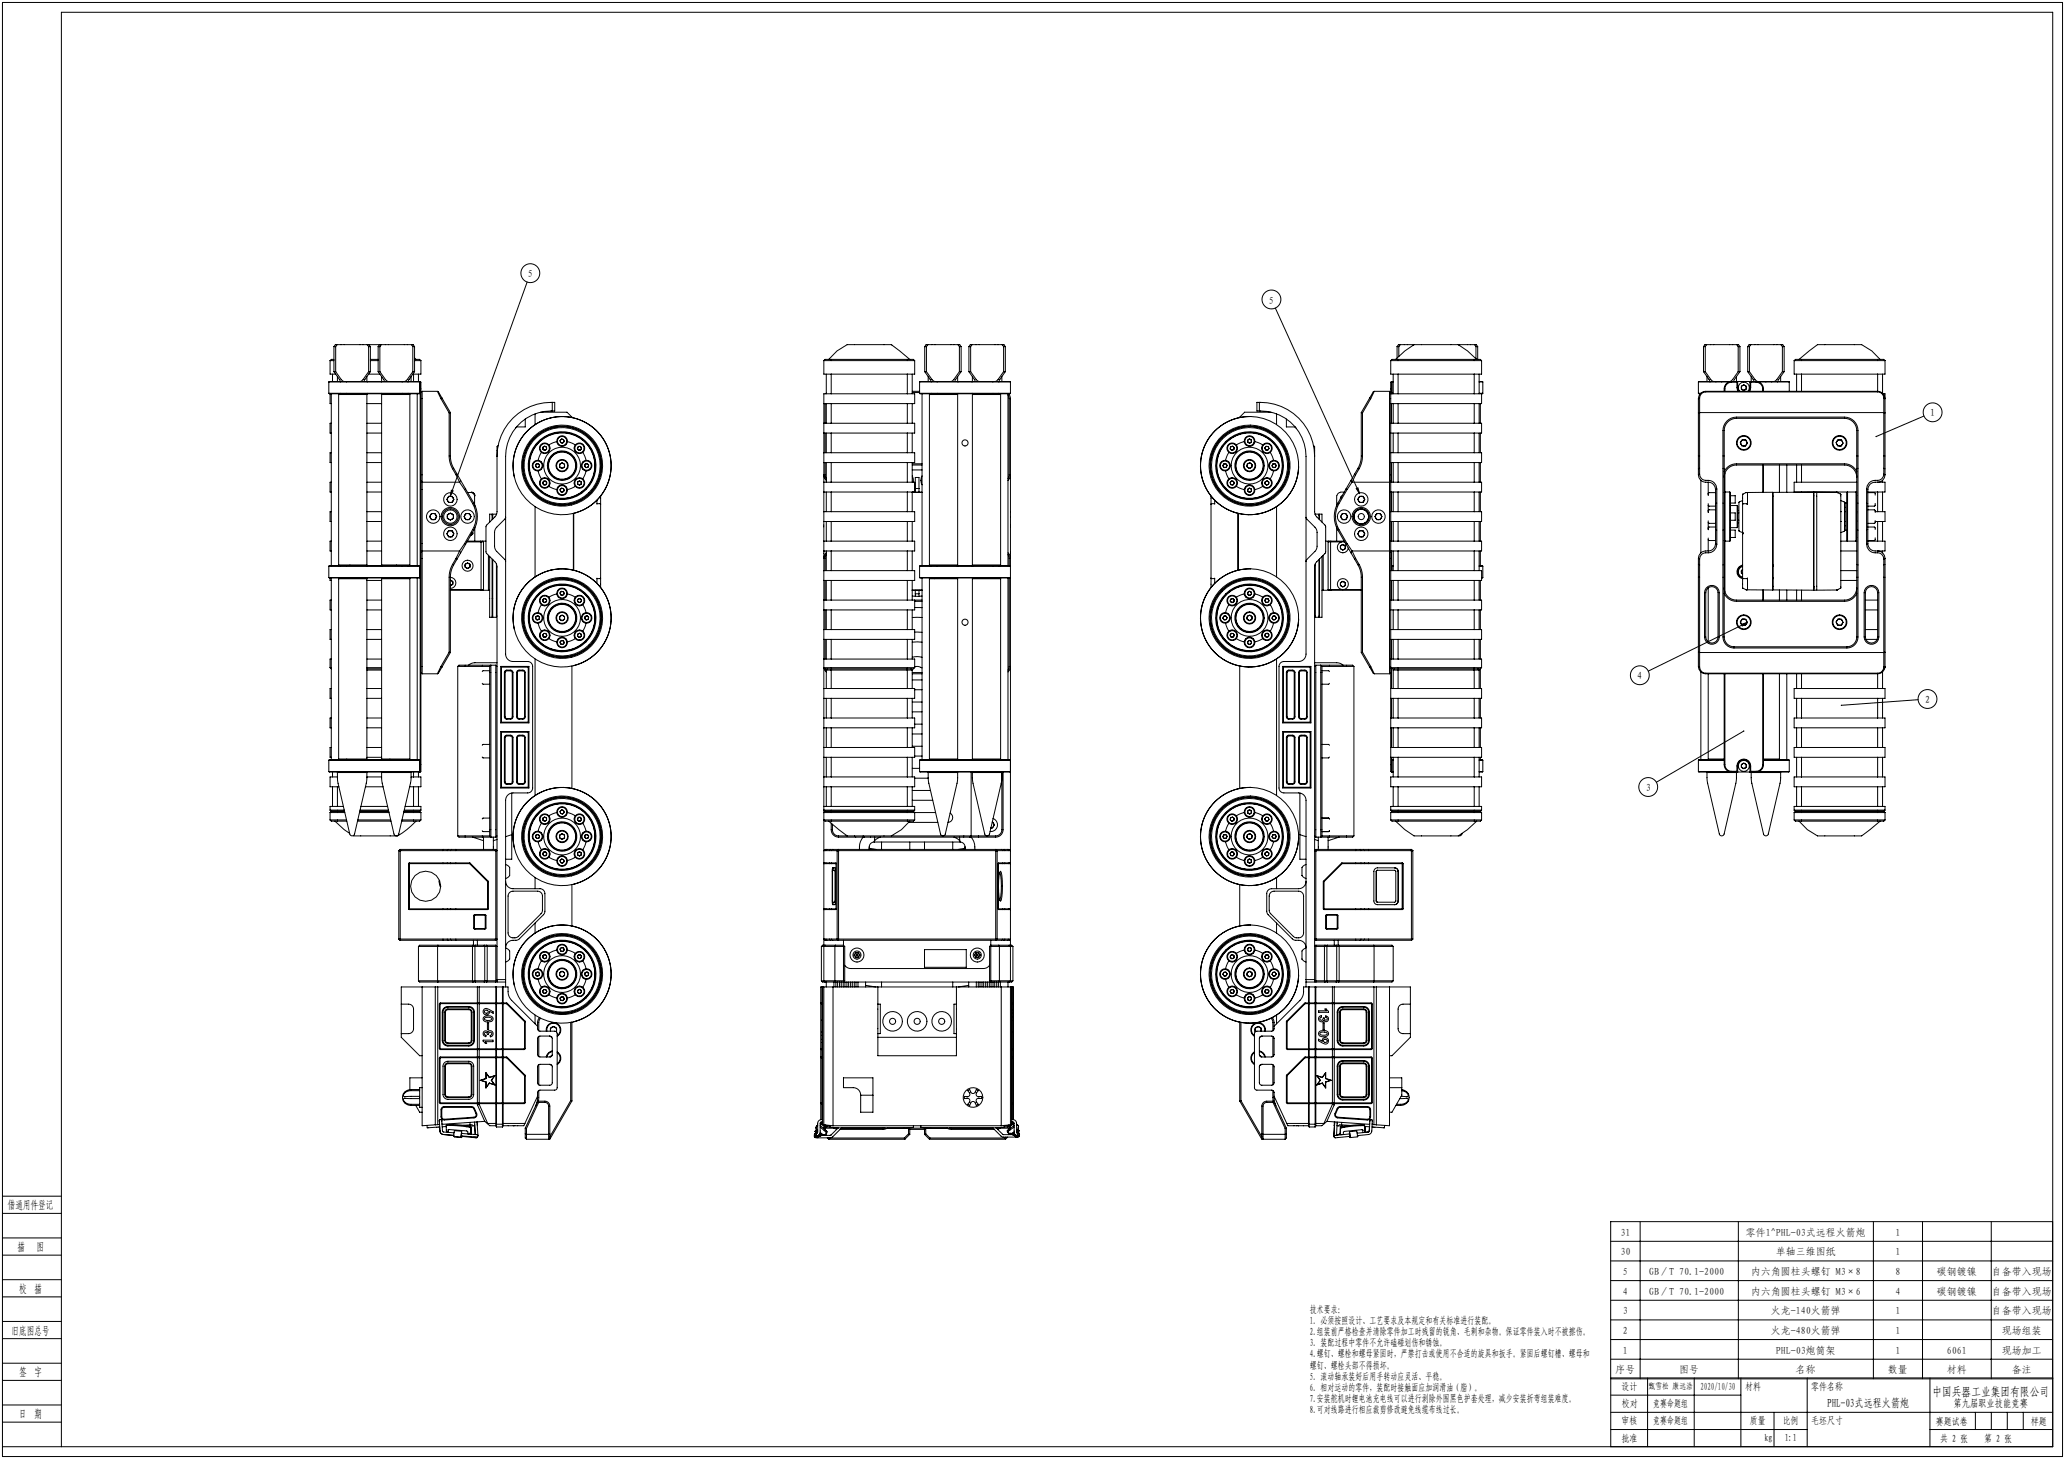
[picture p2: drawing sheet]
<svg xmlns="http://www.w3.org/2000/svg" width="841mm" height="594mm" viewBox="0 0 841 594" stroke-linecap="round" stroke-linejoin="round" font-family="sans-serif">
<defs><g id="words">
<text font-size="4.9" x="787" y="568.4">中国兵器工业集团有限公司</text>
<g font-size="4.7">
<text x="3.2" y="492.3">借通用件登记</text>
<text x="7.1" y="509.3">描</text>
<text x="14.8" y="509.3">图</text>
<text x="7.9" y="526.3">校 描</text>
<text x="4.8" y="543.3">旧底图总号</text>
<text x="7.9" y="560.3">签 字</text>
<text x="744.1" y="572.7">PHL-03式远程火箭炮</text>
<text x="7.9" y="577.2">日 期</text>
</g>
<text font-size="4.2" x="795.5" y="572.7">第九届职业技能竞赛</text>
<g font-size="4.1">
<text x="215" y="112.9">5</text>
<text x="516.8" y="123.6">5</text>
<text x="786.1" y="169.6">1</text>
<text x="666.8" y="276.6">4</text>
<text x="784" y="286.3">2</text>
<text x="670.2" y="322.1">3</text>
<text x="533.5" y="534.7">技术要求：</text>
<text x="533.5" y="539.2">1. 必须按照设计、工艺要求及本规定和有关标准进行装配。</text>
<text x="533.5" y="543.7">2.组装前严格检查并清除零件加工时残留的锐角、毛刺和杂物。保证零件装入时不被擦伤。</text>
<text x="533.5" y="548.2">3. 装配过程中零件不允许磕碰划伤和锈蚀。</text>
<text x="533.5" y="552.7">4.螺钉、螺栓和螺母紧固时，严禁打击或使用不合适的旋具和扳手。紧固后螺钉槽、螺母和</text>
<text x="533.5" y="557.2">螺钉、螺栓头部不得损坏。</text>
<text x="533.5" y="561.7">5. 滚动轴承装好后用手转动应灵活、平稳。</text>
<text x="533.5" y="566.2">6. 相对运动的零件，装配时接触面应加润滑油（脂）。</text>
<text x="660.4" y="565.8">设计</text>
<text x="710.8" y="565.8">材料</text>
<text x="737.6" y="565.8">零件名称</text>
<text x="533.5" y="570.7">7.安装舵机时锂电池充电线可以进行剥除外围黑色护套处理，减少安装折弯组装难度。</text>
<text x="533.5" y="575.2">8.可对线路进行相应裁剪修改避免线缆布线过长。</text>
<text x="660.5" y="572.8">校对</text>
<text x="673.3" y="572.8">竞赛命题组</text>
<text x="660.4" y="579.9">审核</text>
<text x="673.3" y="579.8">竞赛命题组</text>
<text x="712.6" y="579.9">质量</text>
<text x="726.1" y="579.9">比例</text>
<text x="737.6" y="579.9">毛坯尺寸</text>
<text x="788.4" y="580.2">赛题试卷</text>
<text x="827.1" y="580.2">样题</text>
<text x="660.4" y="587">批准</text>
<text x="718.7" y="586.9">kg</text>
<text x="726.9" y="586.9">1:1</text>
<text x="790.2" y="586.9">共 2 张</text>
<text x="808.1" y="586.9">第 2 张</text>
</g>
<g font-size="4.1" fill="#191924">
<text x="659.9" y="503.1">31</text>
<text x="711" y="503.1">零件1^PHL-03式远程火箭炮</text>
<text x="772" y="503.1">1</text>
<text x="659.9" y="511.1">30</text>
<text x="723.3" y="511.1">单轴三维图纸</text>
<text x="772" y="511.1">1</text>
<text x="661" y="519.1">5</text>
<text x="671.7" y="519.1">GB／T 70.1-2000</text>
<text x="713.1" y="519.1">内六角圆柱头螺钉 M3×8</text>
<text x="772" y="519.1">8</text>
<text x="788.8" y="519.1">碳钢镀镍</text>
<text x="811.3" y="519.1">自备带入现场</text>
<text x="661" y="527.1">4</text>
<text x="671.7" y="527.1">GB／T 70.1-2000</text>
<text x="713.1" y="527.1">内六角圆柱头螺钉 M3×6</text>
<text x="772" y="527.1">4</text>
<text x="788.8" y="527.1">碳钢镀镍</text>
<text x="811.3" y="527.1">自备带入现场</text>
<text x="661" y="535.1">3</text>
<text x="721.2" y="535.1">火龙-140火箭弹</text>
<text x="772" y="535.1">1</text>
<text x="811.3" y="535.1">自备带入现场</text>
<text x="661" y="543.1">2</text>
<text x="721.2" y="543.1">火龙-480火箭弹</text>
<text x="772" y="543.1">1</text>
<text x="815.3" y="543.1">现场组装</text>
<text x="661" y="551.1">1</text>
<text x="723.3" y="551.1">PHL-03炮筒架</text>
<text x="772" y="551.1">1</text>
<text x="792.9" y="551.1">6061</text>
<text x="815.3" y="551.1">现场加工</text>
<text x="657.9" y="559.1">序号</text>
<text x="683.9" y="559.1">图号</text>
<text x="731.4" y="559.1">名称</text>
<text x="768.9" y="559.1">数量</text>
<text x="792.9" y="559.1">材料</text>
<text x="819.4" y="559.1">备注</text>
<text x="692.5" y="565.8">2020/10/30</text>
</g>
<text font-size="3.5" x="671.4" y="565.6">甄雪松 康远浩</text>
</g></defs>
<g fill="none" stroke="#000" stroke-width=".41">
<path d="M1 1h839v592h-839zM214.7 114.8l-31.4 87.3M519.4 125.4l34.3 75.6M133.9 155.5h37M133.9 155.5v4.6M134.4 146.8h1.6M134.4 146.8v5.5h2.3M135.4 152.3v3M136 146.3h-1.1l-.5 .5M136 151.3l2.2 3.2 .2 .8M136 151.3h.7M136 141.1h.7"/>
<path d="M136 141.1v10.2M136.7 151.3l2.3 3.3 1.2 .7M136.7 141.1v10.2M137.3 140.3h12.3M137.3 140.3h-.7l-.6 .8M137.3 140.3l-.6 .8M137.4 153.3v2M149.4 153.3v2M149.6 140.3h.7M149.6 140.3l.5 .8M150.1 152.3h4.6M150.1 151.3l-2.2 3.2-1.2 .8"/>
<path d="M150.1 151.3h.7M150.1 141.1h.7M150.1 141.1v10.2M150.3 140.3h4.3M150.3 140.3l.5 .8M150.8 151.3l-2.5 3.8M150.8 146.8h3.2M150.8 146.3h3.2M150.8 141.1v10.2M154 151.3l2.5 3.8M154 151.3h.7M154 141.1h.7"/>
<path d="M154 141.1v10.2M154.6 140.3h.7M154.6 140.3l-.6 .8M154.7 151.3l2.3 3.3 1.2 .7M154.7 141.1v10.2M155.3 140.3h12.3M155.3 140.3l-.6 .8M155.4 153.3v2M167.4 153.3v2M167.6 140.3h.7l.5 .8M167.6 140.3l.5 .8M168.1 152.3h.3"/>
<path d="M168.1 151.3l-2.2 3.2-1.2 .8M168.1 151.3h.7M168.1 141.1h.7M168.1 141.1v10.2M168.4 152.3v3M168.8 146.8h2.6M168.8 146.3h.1a2.69 2.69 0 0 1 2.5 .5M168.8 151.3l-2.3 3.3v.7M168.8 145.8l.6 .5M168.8 141.1v10.2M170.4 152.3v3M170.7 155.3l-36.8 .2"/>
<path d="M170.7 155.3h.4M170.7 155.3l.2 .2M170.9 155.5v4.6M171.1 155.3v159M171.1 155.3l.3 .3v4.2M171.4 146.8v5.5h-3M171.4 159.8v36M171.9 159.3v37M171.9 159.3h6.2M171.9 159.3l-.5 .5M178.1 159.3l1.5 3M178.1 159.3l.5 .3 1.4 2.5"/>
<path d="M335.5 146.8h37M335.5 146.8v5.5h3M335.5 146.8a3.2 3.2 0 0 1 3-.5h31.5a2.68 2.68 0 0 1 2.5 .5M336.5 152.3v8M337.5 146.3l3.4-3.4 4.1-2.6h18l7.5 6M338.5 152.3h31M338.5 152.3v8M369.5 152.3v8M371.5 152.3v8M371.5 159.8h3M371.5 159.3h3M372.5 146.8v5.5h-3"/>
<path d="M374.5 155.5h37M374.5 155.5v4.6M376.6 151.3l2.2 3.2 .2 .8M376.6 151.3h.7M376.6 141.1h.7M376.6 141.1v10.2M377.3 151.3l2.3 3.3 1.2 .7M377.3 141.1v10.2M377.9 140.3h12.3M377.9 140.3h-.7l-.6 .8M377.9 140.3l-.6 .8M378 153.3v2"/>
<path d="M390 153.3v2M390.2 140.3h.7l.5 .8M390.2 140.3l.5 .8M390.7 151.3l-2.2 3.2-1.2 .8M390.7 151.3h.7M390.7 141.1h.7M390.7 141.1v10.2M391.4 151.3l-2.5 3.8M391.4 141.1v10.2M394.6 151.3l2.5 3.8M394.6 151.3h.7M394.6 141.1h.7"/>
<path d="M394.6 141.1v10.2M395.3 151.3l2.3 3.3 1.2 .7M395.3 141.1v10.2M395.9 140.3h12.3M395.9 140.3h-.7l-.6 .8M395.9 140.3l-.6 .8M396 153.3v2M396 155.3l-21.5 .2M396 155.3l15.5 .2M408 153.3v2M408.2 140.3h.7l.5 .8M408.2 140.3l.5 .8"/>
<path d="M408.7 151.3l-2.2 3.2-1.2 .8M408.7 151.3h.7M408.7 141.1h.7M408.7 141.1v10.2M409.4 151.3l-2.3 3.3v.7M409.4 141.1v10.2M411.5 155.5v4.6M559.7 159.3l-.4 .3-1.5 2.5M559.7 159.3l-1.5 3M559.7 159.3h6.2M565.9 159.3v37M565.9 159.3l.5 .5"/>
<path d="M566.4 146.8a3.2 3.2 0 0 1 3-.5h31.5a2.69 2.69 0 0 1 2.5 .5M566.4 146.8h37M566.4 146.8v5.5h3M566.4 159.8v36M566.7 155.3v5M566.7 155.3l-.3 .3v4.2M566.7 155.3h.4M566.9 155.5h.5M566.9 155.5v4.6M567.1 155.3h.3M567.1 155.3l-.2 .2M567.4 152.3v8"/>
<path d="M569 141.1h.7M569 141.1v4.7M569.4 152.3h31M569.4 152.3v8M569.7 141.1v4M570.3 140.3h5.6M570.3 140.3h-.8l-.5 .8M570.3 140.3l-.6 .8M575.9 140.3l-3.7 2.6-3.8 3.4M575.9 140.3h18M593.9 140.3l3.8 2.6 3.7 3.4M593.9 140.3h6.6"/>
<path d="M600.4 152.3v8M600.5 140.3h.7l.6 .8M600.5 140.3l.6 .8M601.1 141.1h.7M601.1 141.1v5M601.8 141.1v5.2M602.4 155.5h1.5M602.4 152.3v8M602.4 155.3l1.5 .2M603.4 146.8v5.5h-3M603.9 155.5v4.6M691.7 155.5h12.4"/>
<path d="M691.7 155.5v4.6M693.8 151.3l2.2 3.2 .1 .8M693.8 151.3h.7M693.8 141.1h.7M693.8 141.1v10.2M694.5 151.3l2.3 3.3 1.2 .7M694.5 141.1v10.2M695.1 140.3h12.2M695.1 140.3h-.8l-.5 .8M695.1 140.3l-.6 .8M695.2 153.3v2M705.2 155.3a3.2 3.2 0 0 0-3 4"/>
<path d="M707.2 153.3v2M707.3 140.3h.7l.6 .8M707.3 140.3l.6 .8M707.4 155.3v2.5l.4 1.5M707.4 155.3l-15.7 .2M707.4 155.3l.3 .3M707.4 155.4h5.6M707.7 155.6a5.5 5.5 0 0 0-4 .5l-1 1.2-.2 2M707.7 155.6v2.2l.5 1.5M707.9 151.3l-2.2 3.2-1.3 .8M707.9 151.3h.7M707.9 141.1h.7"/>
<path d="M707.9 141.1v10.2M708.5 159.3a2.25 2.25 0 0 1 .1-3.1 2.25 2.25 0 0 1 3.2 0 2.25 2.25 0 0 1 .1 3.1M708.6 151.3l-2.3 3.3-.1 .7M708.6 141.1v10.2M709.2 157.2l1-.5 1 .5v1.2l-1 .6-1-.6zM711.8 151.3l2.2 3.2 .1 .8M711.8 151.3h.7M711.8 141.1h.7M711.8 141.1v10.2M712.5 151.3l2.3 3.3 1.2 .7M712.5 141.1v10.2M712.7 155.6a5.5 5.5 0 0 1 4 .5l1 1.2 .2 2"/>
<path d="M712.7 155.6v2.2l-.5 1.5M713 155.3v2.5l-.4 1.5M713 155.3l15.7 .2M713 155.3l-.3 .3M713.1 140.3h12.2M713.1 140.3h-.8l-.5 .8M713.1 140.3l-.6 .8M713.2 153.3v2M715.2 155.3a3.2 3.2 0 0 1 3 4M716.3 155.5h12.4M725.2 153.3v2M725.3 140.3h.7l.6 .8"/>
<path d="M725.3 140.3l.6 .8M725.9 151.3l-2.2 3.2-1.3 .8M725.9 151.3h.7M725.9 141.1h.7M725.9 141.1v10.2M726.6 151.3l-2.3 3.3-.1 .7M726.6 141.1v10.2M728.7 155.5v3.8M730.7 146.8v5.5h3M730.7 146.8h37M730.7 146.8a3.2 3.2 0 0 1 3-.5h31.5a2.69 2.69 0 0 1 2.5 .5M731.7 152.3v7"/>
<path d="M732.7 146.3l7.5-6h18l4.1 2.6 3.4 3.4M733.7 152.3h31M733.7 152.3v7M764.7 159.3l-70.6 .1a3 3 0 0 0-2.4 2.9M764.7 159.3l.6 .1a3 3 0 0 1 2.4 2.9l-.5-.2M764.7 152.3v7M766.7 152.3v8M767.7 146.8v5.5h-3M133.9 160.1h37M134.4 160.3v4h.5M134.9 172.3h-.5v4h.5M134.9 160.3v70"/>
<path d="M137.9 160.6h11.5M137.9 160.3v70M149.1 160.3l.3 .3M149.4 176.3h6M149.4 172.3h6M149.4 164.3h6M149.4 160.6v69.4M155.4 160.6h11.5M155.4 160.6v69.4M155.7 160.3l-.3 .3M166.9 160.3v70M169.9 160.3v70"/>
<path d="M179.6 162.3l3.3 5.8M180 162.1l3.4 5.9M180 162.1l-.4 .2M182.9 168.1v17.5a10.5 10.5 0 0 0 1.4 5.3l1.4 2.4M183.4 168v17.6a10 10 0 0 0 1.4 5l1.4 2.5M183.4 168l-.5 .1M213.9 170.6v3.2h-3.5l-.4 .5M217.9 168.5v4.4M220.1 167.8h10.8l2 2.2M224.9 163.8v3.5M226.8 179.8a2.15 2.15 0 0 1 2.1-2.4 2.15 2.15 0 0 1 2.2 2.4M226.8 179.8l-3.3 1.4"/>
<path d="M226.8 179.8a2.15 2.15 0 0 0 1.5 1.8 2.15 2.15 0 0 0 2.3-.7l.5-1.1M228.1 179.3l.6-.6 .8 .3 .3 .8-.7 .6-.8-.2zM231.1 179.8l3.2 1.4M335.5 164.3h3M335.5 176.3h3M335.5 172.3h3M336 164.3v8M336 176.3v8M336.5 160.1l-.2 .2M336.5 164.3v8M336.5 176.3v8M338.5 160.3h-3v209.7"/>
<path d="M338.5 176.3h31M338.5 172.3h31M338.5 164.3h31M338.5 160.3h31M338.5 164.3v8M338.5 176.3v8M369.5 172.3h3v4h-3M369.5 160.3h3v4h-3M369.5 164.3v8M369.5 176.3v8M371.5 164.3v8M371.5 176.3v8"/>
<path d="M374.5 160.1h37M375.5 160.3v70M378.5 160.6h11.5M378.5 160.3v70M389.7 160.3l.3 .3M389.8 160.3v.1M390 160.6v69.4M396 160.6h11.5M396 160.6v69.4M396.2 160.4l-.2 .2M407.5 160.3v70M410.5 160.8l.5 1.5v31l-.5 1.5"/>
<path d="M410.5 160.3v70M410.8 160.3l.7 2v207.7M506.8 179.8a2.15 2.15 0 0 1 2.1-2.4 2.15 2.15 0 0 1 2.1 2.4M506.8 179.8l-3.3 1.4M506.8 179.8a2.15 2.15 0 0 0 1.5 1.8 2.15 2.15 0 0 0 2.3-.7l.4-1.1M508.1 179.2l.7-.5 .8 .3 .1 .9-.7 .5-.8-.3zM509.3 169.6a20 20 0 0 0-20.4 19.5 20 20 0 0 0 19.6 20.5 20 20 0 0 0 20.4-19.6M511 179.8l3.3 1.4M512.9 163.8v3.5M517.7 167.8h-10.8l-2 2.2M519.9 168.5v4.4M523.9 170.6v3.2h3.5l.5 .5"/>
<path d="M554.4 168v17.6a10 10 0 0 1-1.3 5l-1.4 2.5M554.4 168l.5 .1M554.9 168.1v17.5a10.5 10.5 0 0 1-1.4 5.3l-1.4 2.4M557.8 162.1l-3.4 5.9M557.8 162.1l.4 .2M558.2 162.3l-3.3 5.8M566.4 160.3h3M566.4 164.3h3M566.4 172.3h3M566.4 176.3h3M566.7 164.3v8M566.9 160.1h.5"/>
<path d="M566.9 160.1l.2 .2M567.4 164.3v8M567.4 176.3v8M569.4 176.3h31M569.4 172.3h31M569.4 164.3h31M569.4 160.3h31M569.4 164.3v8M569.4 176.3v8M600.4 160.3h3M600.4 172.3h3v4h-3M600.4 164.3v8"/>
<path d="M600.4 176.3v8M602.4 160.1h1.5M602.4 164.3v8M602.4 176.3v8M602.9 164.3v8M602.9 176.3v8M603.4 160.3v4h-3M603.9 160.1l-.5 .2M691.7 162.3v31M691.7 160.1l.8 .2M691.7 160.1h1M691.7 168.1h76"/>
<path d="M692.2 162.1v31M692.2 162.1a2.5 2.5 0 0 1 2.5-2.5l71 .2a2.5 2.5 0 0 1 1.5 2.3M692.2 162.1l-.5 .2M703.3 171.4a5.5 5.5 0 0 1 3.9-1.6h44a5.5 5.5 0 0 1 5.5 5.5v84a4.5 4.5 0 0 1-4.5 4.5h-46a4.5 4.5 0 0 1-4.5-4.5v-84a5.5 5.5 0 0 1 1.6-3.9zM703.7 171.8a5 5 0 0 1 3.5-1.5h44a5 5 0 0 1 5 5v84a4 4 0 0 1-4 4h-46a4 4 0 0 1-4-4v-84a5 5 0 0 1 1.5-3.5zM709.6 179l1.4 .1 .6 1.3-.8 1.2-1.4-.1-.6-1.3zM748.6 179l1.4 .1 .6 1.3-.8 1.2-1.4-.1-.6-1.3zM766.9 160.3h.8v33M767.2 162.1v31M783.6 169.4l-19.5 8.3M134.9 196.3h-.5v4h.5M134.9 184.3h-.5v4h.5"/>
<path d="M149.4 196.3h6M149.4 188.3h6M149.4 184.3h6M171.4 195.8v29M171.4 195.8l.5 .5M171.9 196.3v28M171.9 196.3h15.3M183.8 199.6l.7 .2-1.2 2.3zM185.7 193.3l1.5 3M186.2 193.1l1.4 2.5M186.2 193.1l-.5 .2M187.2 196.3l2 3"/>
<path d="M187.6 195.6l2 3.5M187.6 195.6l-.4 .7M189.2 199.3a21.6 21.6 0 0 1 4.6 9.6 10.5 10.5 0 0 1-1.3 6.7l-3.3 5.7M189.6 199.1a22 22 0 0 1 4.7 9.8 11 11 0 0 1-1.4 6.9l-3.3 5.8M189.6 199.1l-.4 .2M202.4 185.8a22.1 22.1 0 0 1 23.5-22v3.5a18.6 18.6 0 0 0-20 18.5v80.5a3 3 0 0 0 3 3h6a2 2 0 0 1 2 2v49.5a2 2 0 0 1-2 2h-6a3 3 0 0 0-3 3v76M202.4 185.8v22.8l-.7 1.6-3.7 4-.1 10.5 .2 .6 3.8 3.8 .5 1.7v169h3.5M202.9 181.4l-.5 .4v4M209.5 194.3a20 20 0 0 1 14.7-24.2 20 20 0 0 1 24.2 14.7 20 20 0 0 1-14.8 24.2M218.3 189l.8-.3 .7 .6-.3 .9-.8 .2-.6-.6zM219.2 187.4a2.15 2.15 0 0 0-2.4 2.2 2.15 2.15 0 0 0 2.4 2.1M219.2 191.7l1.3 3.3"/>
<path d="M219.2 187.4a2.15 2.15 0 0 1 1.8 1.6 2.15 2.15 0 0 1-.7 2.2l-1.1 .5M220.5 195a2.15 2.15 0 0 0-.2 3.2 2.15 2.15 0 0 0 3.2-.2M220.5 184.2l-1.3 3.2M220.5 195a2.15 2.15 0 0 1 2.4-.2 2.15 2.15 0 0 1 1.1 2.1l-.5 1.1M221.1 182.1l.7-.5 .8 .5v.8l-.8 .5-.7-.5zM221.4 195.9h.9l.4 .7-.4 .8h-.9l-.4-.8zM223.5 198l3.3 1.3M223.5 181.2a2.15 2.15 0 0 0-3.2-.2 2.15 2.15 0 0 0 .2 3.2M223.5 181.2a2.15 2.15 0 0 1 .2 2.3 2.15 2.15 0 0 1-2.1 1.1l-1.1-.4M226.8 199.3a2.15 2.15 0 0 0 2.1 2.4 2.15 2.15 0 0 0 2.2-2.4M226.8 199.3a2.15 2.15 0 0 1 1.5-1.8 2.15 2.15 0 0 1 2.3 .7l.5 1.1M227.9 189l1-.6 1 .6v1.1l-1 .6-1-.6z"/>
<path d="M228.7 198.7l.8 .3 .3 .8-.7 .6-.8-.2-.2-.9zM234.3 198l-3.2 1.3M234.3 181.2a2.15 2.15 0 0 1 3.2-.2 2.15 2.15 0 0 1-.2 3.2M234.3 181.2a2.15 2.15 0 0 0-.2 2.3 2.15 2.15 0 0 0 2.1 1.1l1.1-.4M235.2 196.2l.8-.4 .7 .4v.9l-.7 .4-.8-.4zM235.6 181.7h.8l.5 .8-.5 .7h-.8l-.5-.7zM237.3 195a2.15 2.15 0 0 1 .2 3.2 2.15 2.15 0 0 1-3.2-.2M237.3 184.2l1.4 3.2M237.3 195a2.15 2.15 0 0 0-2.3-.2 2.15 2.15 0 0 0-1.1 2.1l.4 1.1M238.3 189l.8-.3 .7 .6-.3 .9-.8 .2-.6-.6zM238.7 191.7l-1.4 3.3M238.7 187.4a2.15 2.15 0 0 1 2.4 2.2 2.15 2.15 0 0 1-2.4 2.1"/>
<path d="M238.7 187.4a2.15 2.15 0 0 0-1.8 1.6 2.15 2.15 0 0 0 .7 2.2l1.1 .5M335.5 188.3h3M335.5 184.3h3M335.5 196.3h3M335.5 193.3l.2 1.2 .8 1.1M336 188.3v5l.5 1.5M336.5 188.3v8M338.5 196.3h31M338.5 188.3h31M338.5 184.3h31M338.5 188.3v8M369.5 184.3h3v4h-3"/>
<path d="M369.5 196.3h3v4h-3M369.5 188.3v8M371.5 193.8l.5 1.2-.1 1.3M371.5 188.3v8M371.5 188.8h4M371.5 189.3h4M371.5 191.3h4M372.8 194.4h1.5v6h-1.5zM372.8 198.9h1.5M375.5 193.8a3.5 3.5 0 0 0 0 3.6M411.5 193.3l-.2 1.2-.8 1.1M498.4 188.9l.8-.1 .6 .7-.4 .8-.8 .1-.6-.7z"/>
<path d="M499.1 187.4a2.15 2.15 0 0 0-2.4 2.2 2.15 2.15 0 0 0 2.4 2.1M499.1 191.7l1.4 3.3M499.1 187.4a2.15 2.15 0 0 1 1.9 1.6 2.15 2.15 0 0 1-.7 2.2l-1.2 .5M500.5 184.2l-1.4 3.2M500.5 195a2.15 2.15 0 0 0-.2 3.2 2.15 2.15 0 0 0 3.2-.2M500.5 195a2.15 2.15 0 0 1 2.4-.2 2.15 2.15 0 0 1 1.1 2.1l-.5 1.1M501.1 182l.8-.4 .7 .6-.1 .8-.8 .4-.7-.6zM501.5 195.8l.9 .2 .3 .8-.5 .6-.9-.1-.3-.8zM503.5 181.2a2.15 2.15 0 0 0-3.2-.2 2.15 2.15 0 0 0 .2 3.2M503.5 198l3.3 1.3M503.5 181.2a2.15 2.15 0 0 1 .2 2.3 2.15 2.15 0 0 1-2.1 1.1l-1.1-.4M506.8 199.3a2.15 2.15 0 0 0 2.1 2.4 2.15 2.15 0 0 0 2.1-2.4"/>
<path d="M506.8 199.3a2.15 2.15 0 0 1 1.5-1.8 2.15 2.15 0 0 1 2.3 .7l.4 1.1M508 188.9l1-.5 1 .7-.2 1.2-1.1 .4-.9-.7zM508.1 199.2l.7-.5 .8 .3 .1 .9-.7 .5-.8-.3zM514.3 181.2a2.15 2.15 0 0 1 3.2-.2 2.15 2.15 0 0 1-.2 3.2M514.3 198l-3.3 1.3M514.3 181.2a2.15 2.15 0 0 0-.2 2.3 2.15 2.15 0 0 0 2.1 1.1l1.1-.4M515.3 196.1l.8-.3 .7 .5-.1 .9-.8 .3-.7-.5zM515.6 181.7l.9 .1 .3 .8-.5 .7-.9-.1-.3-.8zM517.3 195a2.15 2.15 0 0 1 .2 3.2 2.15 2.15 0 0 1-3.2-.2M517.3 184.2l1.4 3.2M517.3 195a2.15 2.15 0 0 0-2.4-.2 2.15 2.15 0 0 0-1.1 2.1l.5 1.1M518.4 188.9l.8-.1 .6 .7-.4 .8-.8 .1-.6-.7z"/>
<path d="M518.7 191.7l-1.4 3.3M518.7 187.4a2.15 2.15 0 0 1 2.3 2.2 2.15 2.15 0 0 1-2.3 2.1M518.7 187.4a2.15 2.15 0 0 0-1.9 1.6 2.15 2.15 0 0 0 .7 2.2l1.2 .5M534.9 181.4l.5 .4v4M535.4 185.8a22.1 22.1 0 0 0-23.5-22v3.5a18.6 18.6 0 0 1 20 18.5v80.5a3 3 0 0 1-3 3h-6a2 2 0 0 0-2 2v49.5a2 2 0 0 0 2 2h6a3 3 0 0 1 3 3v76M535.4 185.8v22.8l.7 1.6 3.8 4v10.5l-.2 .6-3.8 3.8-.5 1.7v169h-3.5M548.2 199.1a22 22 0 0 0-4.7 9.8 11 11 0 0 0 1.4 6.9l3.3 5.8M548.2 199.1l.4 .2M548.6 199.3a21.6 21.6 0 0 0-4.6 9.6 10.5 10.5 0 0 0 1.3 6.7l3.3 5.7M550.2 195.6l-2 3.5M550.2 195.6l.4 .7M550.6 196.3l-2 3"/>
<path d="M550.6 196.3h15.3M551.7 193.1l-1.5 2.5M551.7 193.1l.4 .2M552.1 193.3l-1.5 3M552.4 198.9l.6-.3 .7 2.4zM565.9 196.3v28M566.4 188.3h3M566.4 184.3h3M566.4 196.3h3M566.4 195.8v.5M566.4 196.3v28M566.4 195.8l-.5 .5"/>
<path d="M566.7 188.3v8M567.4 188.3v8M569.4 196.3h31M569.4 188.3h31M569.4 184.3h31M569.4 188.3v8M600.4 184.3h3v4h-3M600.4 196.3h3v4h-3M600.4 188.3v8M602.4 188.3v8M602.9 188.3v8M691.7 193.3a3.2 3.2 0 0 0 4 3"/>
<path d="M692.2 193.1a2.73 2.73 0 0 0 3.5 2.5h.7a3.5 3.5 0 0 1 2.8 3.5M692.2 193.1l-.5 .2M692.7 195.5v29.6M695.7 196.3l.6 .1a3 3 0 0 1 2.4 2.9M695.7 196.3v5.2M698.7 199.3v22M699.2 199.1v22.5M699.2 199.1l-.5 .2M702.2 194.3a5 5 0 0 1 5-5h44a5 5 0 0 1 5 5M702.2 192a5.5 5.5 0 0 1 5-3.2h44a5.5 5.5 0 0 1 5 3.2M702.5 192.6v7.7M717.9 189.3v11.2"/>
<path d="M718.2 189.3v11.2M724.7 189.3v11.2M727.7 189.3v11.1M731.7 189.3v7M733.7 196.3h-3v4h25.5M733.7 196.3h22.5M733.7 189.3v7M760.2 199.1v22.5M760.2 199.1l.5 .2M760.7 199.3v22M764.7 196.3h3v4h-3M764.7 196.3l-1.6 .1a3 3 0 0 0-2.4 2.9"/>
<path d="M766.7 195.5v.8M767.2 193.1a2.73 2.73 0 0 1-3.5 2.5h-.7a3.5 3.5 0 0 0-2.8 3.5M767.2 193.1l.5 .2M767.7 193.3a3 3 0 0 1-3 3M134.9 208.3h-.5v4h.5M149.4 200.3h6M149.4 212.3h6M149.4 208.3h6M175.7 209.1h1.4l.8 1.2-.8 1.3h-1.4l-.7-1.3zM182.2 209.6l1.2-.7 1.3 .7v1.4l-1.3 .8-1.2-.8zM182.7 202.1h1.4l.8 1.2-.8 1.3h-1.4l-.7-1.3zM182.7 216.1h1.4l.8 1.2-.8 1.3h-1.4l-.7-1.3z"/>
<path d="M189.7 209.1h1.4l.8 1.2-.8 1.3h-1.4l-.7-1.3zM190.5 200.5h1.3a1.5 1.5 0 0 1 1.5 1.5v3.3l-.2-.2M191.9 200.4l1 .5 .5 1M191.9 200.4a1.5 1.5 0 0 1 1.5 1.5M192.2 217.3l-.4 .5M192.2 217.3h.2M192.2 217.3h.4M192.2 217.1v.2M192.4 217.3l-.8 .8M192.4 216.9h.2M192.4 217.3h.2M192.6 216.9v.4"/>
<path d="M192.6 216.9h-.4M193.1 205.1h.1M193.2 205.1h.1M193.4 205.6v.4M193.4 214.7v5.6M200.4 211.6v-2.3h-1v3.3M200.4 209.8h.3M202.2 209.5v-.2h-1.5v2M205.9 210.6l-.2 .6-3.8 3.9-.5 1.7 .2 6.7 4.1 4.4 .2 .6M217.9 206.3v28.6M233.5 209v23.1M233.7 209v23.1"/>
<path d="M243.1 205.1l1.5 .2M243.1 203.7v1.6M244.6 202v3.3M244.6 205.3v30.1M335.5 200.3h3M335.5 212.3h3M335.5 208.3h3M336.5 200.3v8M336.5 212.3v8M338.5 200.3h31M338.5 212.3h31M338.5 208.3h31"/>
<path d="M338.5 200.3v8M338.5 212.3v8M369.5 208.3h3v4h-3M369.5 200.3v8M369.5 212.3v8M371.5 200.3v8M371.5 212.3v8M372.8 200.4h-1.3h4M374.3 200.4h1.2M493.2 202v3.3M493.2 205.3v30.1M494.7 205.1l-1.5 .2"/>
<path d="M494.7 203.7v1.6M504.2 209v23.1M504.3 209v23.1M519.9 206.3v28.6M531.9 210.6l.2 .6 3.8 3.9 .5 1.7-.2 6.7-4.1 4.4-.2 .6M535.6 209.5v-.2h1.5v2M537.1 209.8h.3M537.4 211.6v-2.3h1v3.3M544.4 201.9v4.2M544.4 214.4v5.9M545.7 200.5l-.8 .4-.4 .9M545.9 200.3h1.6"/>
<path d="M546.4 202.2l-.3 .6M546.6 201.9l-.6 .5-.1 .6M546.7 209.1h1.4l.7 1.2-.7 1.3h-1.4l-.7-1.3zM553.7 202.1h1.4l.7 1.2-.7 1.3h-1.4l-.7-1.3zM553.7 216.1h1.4l.7 1.2-.7 1.3h-1.4l-.7-1.3zM560.7 209.1h1.4l.7 1.2-.7 1.3h-1.4l-.7-1.3zM566.4 200.3h3M566.4 208.3h3M566.4 212.3h3M566.7 200.3v8M566.7 212.3v8M567.4 200.3v8"/>
<path d="M567.4 212.3v8M569.4 200.3h31M569.4 212.3h31M569.4 208.3h31M569.4 200.3v8M569.4 212.3v8M600.4 208.3h3v4h-3M600.4 200.3v8M600.4 212.3v8M602.4 200.3v8M602.4 212.3v8M602.9 200.3v8"/>
<path d="M602.9 212.3v8M695.7 219l.2 1 2.8 .1M695.7 205l.2 1 2.8 .1M695.7 212l.2 1 2.8 .1M695.7 205.9v2.6M695.7 212.9v2.6M695.7 219.9v4.4M698.7 214.6h-2.8l-.2 1.1M698.7 200.6h-2.8l-.2 1.1M698.7 207.6h-2.8l-.2 1.1M702.5 200.3v20M702.5 200.3h2"/>
<path d="M702.5 200.3l-.3 .2M704.5 200.3v20M704.7 215.8h2v3h-2M704.7 201.8h2v3h-2M704.7 208.8h2v3h-2M704.7 214.8h2.8M704.7 205.8h2.8M707.5 205.8v9M707.7 207.8h.4M707.7 212.8h.4M707.7 208.8h.1M707.9 211.8h.3"/>
<path d="M708.1 208.8h.1M708.2 216.1l.2 .2M708.2 216.1h.1M708.4 216.3l1.3 .5M708.4 204.3l-.2 11.8M708.4 216.2v.1M709.7 203.8l-1.3 .5M709.7 216.9v.4M709.7 205.3h.1M709.7 216.8v.5M709.7 216.9h.2M709.7 205.3v11.6"/>
<path d="M709.7 217.3v18.1M709.8 201.2l-.1 4.1M709.8 201.2h.1M709.9 217.3h-.2M711.1 200.5l.1 .1M711.1 200.5l-1.3 .7M711.2 200.6l10.7-.2v39.8l-10.2-.1M711.3 205.1h.1M711.7 200.5v4.8h-2M722.1 200.5l16.5-.1v39.9l-16.5-.1zM739.9 200.5v39.7M748 200.4l-9.3-.1v40l9.3-.1"/>
<path d="M748 200.4l.1 .1M748 200.4h.1M748.1 200.4v.1M748.1 200.5l1.6 .8M748.1 200.5h.1M749.7 201.3h.1M749.7 203.8l1.3 .5M749.7 201.3v38M749.7 212.3h.3M749.7 208.3h.3M751 204.3l.2 .3M751.2 204.6v11.5l-1.5 .7"/>
<path d="M751.2 214.1h.3M751.2 206.6h.3M751.2 212.3h.3M751.2 208.3h.3M751.2 204.6h.1M752.1 200.5l.3-.2v20l-.3-.2zM752.1 204.7h-.6v11.2h.6M755.9 200.3v20zM756.1 212.3h.1M756.1 208.3h.1M756.1 208.8h.1M756.1 211.8h.1"/>
<path d="M756.1 218.8h.1M756.1 215.8h.1M756.1 204.8h.1M756.1 201.8h.1M760.7 207.6h2.8l.2 1M760.7 200.6h2.8l.2 1M760.7 214.6h2.8l.2 1M760.7 200.3h4M763.7 211.9l-.2 1.1-2.8 .1M763.7 204.9l-.2 1.1-2.8 .1M763.7 218.9l-.2 1.1-2.8 .1M763.7 212.3h1"/>
<path d="M763.7 208.3h1M764.7 208.3h3v4h-3M764.7 200.3v8M764.7 212.3v8M766.7 200.3v8M766.7 212.3v8M133.9 235.1h37M133.9 230.5h37M133.9 230.5v4.6M134.4 235.3v1h.5M134.9 220.3h-.5v4h.5M134.9 235.3v74"/>
<path d="M137.9 235.6h11.5M137.9 230h11.5M137.9 235.3v74M149.1 235.3l.3 .3M149.4 236.3h6M149.4 220.3h6M149.4 224.3h6M149.4 235.6v73.4M149.4 230l-.3 .3M155.4 235.6h11.5M155.4 230h11.5M155.4 235.6v73.4"/>
<path d="M155.4 230l.3 .3M155.7 235.3l-.3 .3M166.9 235.3v74M169.9 235.3v74M170.9 230.5v4.6M171.4 224.8v49M171.9 224.3v50M171.9 224.3h15.3M171.9 224.3l-.5 .5M183.4 235.1a2.25 2.25 0 0 1 2.3 2.2 2.25 2.25 0 0 1-2.3 2.3M183.4 236.3a1 1 0 0 1 1 1 1 1 0 0 1-1 1M183.4 236.2l1 .5v1.2l-1 .6"/>
<path d="M185.7 227.3l-1.4 2.4a10.5 10.5 0 0 0-1.4 5.3v30.5M185.7 227.3l.5 .3M186.2 227.6l-1.4 2.4a10 10 0 0 0-1.4 5v30.7M187.2 224.3l-1.5 3M187.2 224.3l.4 .8M187.6 225.1l-1.4 2.5M189.2 221.3l-2 3M189.2 221.3l.4 .3M189.4 229.7l1-.5 1 .5v1.2l-1 .6-1-.6zM189.6 221.6l-2 3.5M190.2 220.6h6.7M190.3 220.3h7.6"/>
<path d="M195.8 220.3v20M196.6 220.3l.3 .3M196.9 220.6v19.4M198.9 226.1v14.2M199.4 226.6v24.7h1v-23.6M200.7 227.7v23.6h1.5v-21.7M243.1 235.4v2.1M244.6 235.4l-1.5 .2M244.6 235.4v3.8M335.5 232.3h3M335.5 236.3h3M335.5 220.3h3"/>
<path d="M335.5 224.3h3M336 236.3v8M336.5 225.8l-.5 1.5v5M336.5 225.1l-.8 1.1-.2 1.1M336.5 224.3v8M336.5 236.3v8M338.5 232.3h31M338.5 236.3h31M338.5 220.3h31M338.5 224.3h31M338.5 224.3v8M338.5 236.3v8"/>
<path d="M369.5 232.3h3v4h-3M369.5 220.3h3v4h-3M369.5 224.3v8M369.5 236.3v8M371.5 224.3v8M371.5 236.3v8M374.5 235.1h37zM374.5 230.5h37zM374.5 230.5v4.6M375.5 235.3v74M378.5 235.6h11.5M378.5 230h11.5"/>
<path d="M378.5 235.3v74M389.7 235.3l.3 .3M389.8 230.2v.1M389.8 235.3v.1M390 235.6v73.4M390 230l-.3 .3M396 235.6h11.5M396 230h11.5M396 235.6v73.4M396 230l.2 .2M396.2 235.4l-.2 .2M407.5 235.3v74"/>
<path d="M410.5 225.8l.5 1v3.5M410.5 225.1l.8 1.1 .2 1.1M410.5 235.3v74M411 235.3v36l-.5 1.5M493.2 235.4l1.5 .2M493.2 235.4v3.8M494.7 235.4v2.1M509.3 231.6a20 20 0 0 0-20.4 19.5 20 20 0 0 0 19.6 20.5 20 20 0 0 0 20.4-19.6M537.1 228v23.3h-1.5v-21.7M538.4 226.6v24.7h-1v-23.7M538.9 226.1v14.2M539.9 220.3h7.6"/>
<path d="M540.9 220.6v19.4M540.9 220.6h5.5M541.2 220.3l-.3 .3M542 220.3v20M545.9 222.2l1-.5 1 .5v1.2l-1 .6-1-.6zM545.9 237.2l1-.5 1 .5v1.2l-1 .6-1-.6zM547.4 220.6h.2M547.7 220.7a2.25 2.25 0 0 0-3 1.5 2.25 2.25 0 0 0 1.7 2.8 2.25 2.25 0 0 0 2.7-1.8M548.2 221.6l2 3.5M548.6 221.3l2 3M548.6 221.3l-.4 .3M550.2 225.1l1.5 2.5"/>
<path d="M550.6 224.3l1.5 3M550.6 224.3h15.3M550.6 224.3l-.4 .8M551.7 227.6l1.4 2.4a10 10 0 0 1 1.3 5v30.7M552.1 227.3l1.4 2.4a10.5 10.5 0 0 1 1.4 5.3v30.5M552.1 227.3l-.4 .3M565.9 224.3v50M565.9 224.3l.5 .5M566.4 236.3h3M566.4 232.3h3M566.4 224.3h3M566.4 220.3h3"/>
<path d="M566.4 224.8v49M566.4 224.3v.5M566.7 224.3v8M566.7 236.3v8M566.9 230.5h.5M566.9 230.5v1.8M567.4 230.3l-.5 .2M567.4 224.3v8M567.4 236.3v8M569.4 232.3h31M569.4 236.3h31M569.4 220.3h31"/>
<path d="M569.4 224.3h31M569.4 224.3v8M569.4 236.3v8M600.4 232.3h3v4h-3M600.4 220.3h3v4h-3M600.4 224.3v8M600.4 236.3v8M602.4 230.5h1.5M602.4 224.3v8M602.4 236.3v8M602.4 230.3l1.5 .2M602.9 224.3v6"/>
<path d="M602.9 236.3v8M603.4 235.1h.5M603.9 235.1l-.5 .2M603.9 230.5v4.6M691.7 227.3v44M691.7 227.3l.5 .3M692.2 227.6v44M694.9 239.4a3 3 0 0 1 3.3-.9 3 3 0 0 1 2 2.8v18a3 3 0 0 1-3 3 3 3 0 0 1-3-3v-18zM695.4 239.6a2.5 2.5 0 0 1 2.8-.6 2.5 2.5 0 0 1 1.5 2.3v18a2.5 2.5 0 0 1-2.5 2.5 2.5 2.5 0 0 1-2.5-2.5v-18zM695.7 224.3l-1.6 .1a3 3 0 0 0-2.4 2.9M695.7 239.3v22M698.7 221.3a3 3 0 0 1-3 3"/>
<path d="M698.7 221.3l.5 .3M699.2 221.6a4 4 0 0 1-5 3.5l-.5 .2a2.5 2.5 0 0 0-1.5 2.3M702.2 239.3a5 5 0 0 0 5 5h44a5 5 0 0 0 5-5M702.2 220.1l.3 .2M702.5 220.3v20.7M702.5 220.3h2M709.2 232.2l.5-.2a1 1 0 0 0 0 1.7l-.5-.3zM709.7 230.4a2.5 2.5 0 0 0-2 2.4 2.5 2.5 0 0 0 2 2.5M709.7 230.1a2.8 2.8 0 0 0-2.3 2.7 2.8 2.8 0 0 0 2.3 2.8M709.7 230.6a2.25 2.25 0 0 0-1.8 2.2 2.25 2.25 0 0 0 1.8 2.2M709.7 235.4h.1M709.7 235.4l.1 4.1"/>
<path d="M709.7 235.4l.2 .2M709.8 239.5l1.3 .6M709.8 239.5h.1M709.9 235.6l1.8-.2v4.7M711.3 235.5h.1M721.9 230.3h.2M721.9 235.1h.2M721.9 230.5h.2M721.9 235.3h.2M722 230h.2M722 235.6h.2M738.7 238.8v.8"/>
<path d="M749.6 239.5l-1.5 .7M749.6 239.5h.1M749.7 239.3l-.1 .2M749.7 239.3v.1M749.7 232.3h6.5M749.7 236.3h6.5M749.7 220.3h6.5M749.7 224.3h6.5M759.9 239.4a3 3 0 0 1 3.3-.9 3 3 0 0 1 2 2.8v18a3 3 0 0 1-3 3 3 3 0 0 1-3-3v-18zM760.2 221.6a4 4 0 0 0 5 3.5l.5 .2a2.5 2.5 0 0 1 1.5 2.3M760.4 239.6a2.5 2.5 0 0 1 2.8-.6 2.5 2.5 0 0 1 1.5 2.3v18a2.5 2.5 0 0 1-2.5 2.5 2.5 2.5 0 0 1-2.5-2.5v-18zM760.7 221.3a3.2 3.2 0 0 0 4 3"/>
<path d="M760.7 220.3h4M760.7 221.3l-.5 .3M764.7 220.3h3v4h-3M764.7 224.3l.6 .1a3 3 0 0 1 2.4 2.9M766.7 224.3v.8M767.2 227.6v44M767.7 227.3v44.5l-.5 .5M767.7 227.3l-.5 .3M134.9 244.3h-.5v4h.5M134.9 256.3h-.5v4h.5M149.4 256.3h6M149.4 244.3h6"/>
<path d="M149.4 248.3h6M183.4 240.3h16M183.4 240h13.5M196.9 240l-.3 .3M200.4 250.8h.3M202.2 250.8h.2M209.5 256.3a20 20 0 0 1 14.7-24.2 20 20 0 0 1 24.2 14.7 20 20 0 0 1-14.8 24.2M218.3 251l.8-.3 .7 .6-.3 .9-.8 .2-.6-.6zM219.2 249.4a2.15 2.15 0 0 0-2.4 2.2 2.15 2.15 0 0 0 2.4 2.1M219.2 253.7l1.3 3.3M219.2 249.4a2.15 2.15 0 0 1 1.8 1.6 2.15 2.15 0 0 1-.7 2.2l-1.1 .5M220.5 257a2.15 2.15 0 0 0-.2 3.2 2.15 2.15 0 0 0 3.2-.2"/>
<path d="M220.5 246.2l-1.3 3.2M220.5 257a2.15 2.15 0 0 1 2.4-.2 2.15 2.15 0 0 1 1.1 2.1l-.5 1.1M221.1 244.1l.7-.5 .8 .5v.8l-.8 .5-.7-.5zM221.4 257.9h.9l.4 .7-.4 .8h-.9l-.4-.8zM223.5 260l3.3 1.3M223.5 243.2a2.15 2.15 0 0 0-3.2-.2 2.15 2.15 0 0 0 .2 3.2M223.5 243.2a2.15 2.15 0 0 1 .2 2.3 2.15 2.15 0 0 1-2.1 1.1l-1.1-.4M226.8 241.8a2.15 2.15 0 0 1 2.1-2.4 2.15 2.15 0 0 1 2.2 2.4M226.8 241.8l-3.3 1.4M226.8 241.8a2.15 2.15 0 0 0 1.5 1.8 2.15 2.15 0 0 0 2.3-.7l.5-1.1M227.9 251l1-.6 1 .6v1.1l-1 .6-1-.6zM228.1 241.3l.6-.6 .8 .3 .3 .8-.7 .6-.8-.2z"/>
<path d="M231.1 241.8l3.2 1.4M234.3 260l-3.2 1.3M234.3 243.2a2.15 2.15 0 0 1 3.2-.2 2.15 2.15 0 0 1-.2 3.2M234.3 243.2a2.15 2.15 0 0 0-.2 2.3 2.15 2.15 0 0 0 2.1 1.1l1.1-.4M235.2 258.2l.8-.4 .7 .4v.9l-.7 .4-.8-.4zM235.6 243.7h.8l.5 .8-.5 .7h-.8l-.5-.7zM237.3 257a2.15 2.15 0 0 1 .2 3.2 2.15 2.15 0 0 1-3.2-.2M237.3 246.2l1.4 3.2M237.3 257a2.15 2.15 0 0 0-2.3-.2 2.15 2.15 0 0 0-1.1 2.1l.4 1.1M238.3 251l.8-.3 .7 .6-.3 .9-.8 .2-.6-.6zM238.7 253.7l-1.4 3.3M238.7 249.4a2.15 2.15 0 0 1 2.4 2.2 2.15 2.15 0 0 1-2.4 2.1"/>
<path d="M238.7 249.4a2.15 2.15 0 0 0-1.8 1.6 2.15 2.15 0 0 0 .7 2.2l1.1 .5M335.5 244.3h3M335.5 248.3h3M335.5 256.3h3M336 248.3v8M336.5 248.3v8M338.5 256.3h31M338.5 244.3h31M338.5 248.3h31M338.5 248.3v8M369.5 256.3h3v4h-3M369.5 244.3h3"/>
<path d="M369.5 248.3v8M371.5 251.4h4M371.5 242.7h4M371.5 248.3v8M371.5 240.3h4M372.5 244.3v4h-3M372.5 257.3l3 .1M372.5 247.3l3 .1M372.5 244.3h3M372.5 244.8h3M372.8 240.3v2.5M372.8 241.7h1.5"/>
<path d="M374.3 240.3v2.5M375.5 240.2h-4.1M498.4 250.9l.8-.1 .6 .7-.4 .8-.8 .1-.6-.7zM499.1 249.4a2.15 2.15 0 0 0-2.4 2.2 2.15 2.15 0 0 0 2.4 2.1M499.1 253.7l1.4 3.3M499.1 249.4a2.15 2.15 0 0 1 1.9 1.6 2.15 2.15 0 0 1-.7 2.2l-1.2 .5M500.5 246.2l-1.4 3.2M500.5 257a2.15 2.15 0 0 0-.2 3.2 2.15 2.15 0 0 0 3.2-.2M500.5 257a2.15 2.15 0 0 1 2.4-.2 2.15 2.15 0 0 1 1.1 2.1l-.5 1.1M501.1 244l.8-.4 .7 .6-.1 .8-.8 .4-.7-.6zM501.5 257.8l.9 .2 .3 .8-.5 .6-.9-.1-.3-.8zM503.5 243.2a2.15 2.15 0 0 0-3.2-.2 2.15 2.15 0 0 0 .2 3.2"/>
<path d="M503.5 260l3.3 1.3M503.5 243.2a2.15 2.15 0 0 1 .2 2.3 2.15 2.15 0 0 1-2.1 1.1l-1.1-.4M506.8 241.8a2.15 2.15 0 0 1 2.1-2.4 2.15 2.15 0 0 1 2.1 2.4M506.8 241.8l-3.3 1.4M506.8 241.8a2.15 2.15 0 0 0 1.5 1.8 2.15 2.15 0 0 0 2.3-.7l.4-1.1M508 250.9l1-.5 1 .7-.2 1.2-1.1 .4-.9-.7zM508.1 241.2l.7-.5 .8 .3 .1 .9-.7 .5-.8-.3zM511 241.8l3.3 1.4M514.3 243.2a2.15 2.15 0 0 1 3.2-.2 2.15 2.15 0 0 1-.2 3.2M514.3 260l-3.3 1.3M514.3 243.2a2.15 2.15 0 0 0-.2 2.3 2.15 2.15 0 0 0 2.1 1.1l1.1-.4M515.3 258.1l.8-.3 .7 .5-.1 .9-.8 .3-.7-.5z"/>
<path d="M515.6 243.7l.9 .1 .3 .8-.5 .7-.9-.1-.3-.8zM517.3 257a2.15 2.15 0 0 1 .2 3.2 2.15 2.15 0 0 1-3.2-.2M517.3 246.2l1.4 3.2M517.3 257a2.15 2.15 0 0 0-2.4-.2 2.15 2.15 0 0 0-1.1 2.1l.5 1.1M518.4 250.9l.8-.1 .6 .7-.4 .8-.8 .1-.6-.7zM518.7 253.7l-1.4 3.3M518.7 249.4a2.15 2.15 0 0 1 2.3 2.2 2.15 2.15 0 0 1-2.3 2.1M518.7 249.4a2.15 2.15 0 0 0-1.9 1.6 2.15 2.15 0 0 0 .7 2.2l1.2 .5M535.4 250.8h.2M537.1 250.8h.3M538.4 240.3h16M540.9 240h5.5"/>
<path d="M540.9 240l.3 .3M547.4 240h7M566.4 248.3h3M566.4 244.3h3M566.4 256.3h3M567.4 248.3v8M569.4 256.3h31M569.4 244.3h31M569.4 248.3h31M569.4 248.3v8M600.4 244.3h3v4h-3M600.4 256.3h3v4h-3"/>
<path d="M600.4 248.3v8M602.4 248.3v8M602.9 248.3v8M702.2 241.6a5.5 5.5 0 0 0 5 3.2h44a5.5 5.5 0 0 0 5-3.2M709.2 254.2l2.4-.8-2 1.5zM709.6 252l1.4 .1 .6 1.3-.8 1.2-1.4-.1-.6-1.3zM711.1 240.1h.1M711.2 240.1h.5M711.2 240.1h.1M711.6 253.4l-40.3 19.8M717.9 240.2v4.1M718.2 240.2v4.1"/>
<path d="M724.7 240.2v4.1M727.7 240.2v4.1M731.7 240.2v4.1M733.7 240.3v4M748 240.2h.1M748.1 240.2h-.1M748.1 240.2h.1M748.6 252l1.4 .1 .6 1.3-.8 1.2-1.4-.1-.6-1.3zM759.7 256.3h5M759.7 244.3h5M759.7 248.3h5M134.4 271.8h.5"/>
<path d="M134.4 271.8l.5 .5M134.9 268.3h-.5v3.5M149.4 260.3h6M149.4 271.8h6M149.4 268.3h6M149.4 272.3h6M149.4 272.8h6M171.4 273.8v40.2l-.3 .3M171.4 273.8l.5 .5M171.9 274.3h6.2M179.6 271.3l-1.5 3M179.6 271.3l.4 .3"/>
<path d="M180 271.6l-1.4 2.5-.5 .2M182.9 265.5l-3.3 5.8M182.9 265.5l.5 .2M183.4 265.7l-3.4 5.9M186.4 271.3h13M186.4 271.3v69M196.4 278.2l.3 .4h2.7M199.4 273.1h-2.7l-.3 .3M199.4 271.3v69M199.9 270.8v70M199.9 270.8h-11a2.69 2.69 0 0 0-2.5 .5M199.9 270.8h2"/>
<path d="M199.9 270.8l-.5 .5M201.9 270.8v70M201.9 270.8l.5 .5M202.4 269.8h-4.9a10.2 10.2 0 0 0-6.7 1M203.9 271.3h11.5v23h-11.5zM204.2 271.6h10.9v22.4h-10.9zM205.7 273.1l.5-.3h1.9l.8 .8v18.2l-.3 .7-.5 .3h-1.9l-.8-.8v-18.2zM205.9 273.3l2.2-.2 .5 .6v18.1l-.5 .7h-1.8l-.6-.5zM210.7 273.1l.5-.3h1.9l.8 .8v18.2l-.3 .7-.5 .3h-1.9l-.8-.8v-18.2zM210.9 273.3l2.2-.2 .5 .6v18.1l-.5 .7h-1.8l-.6-.5zM217.9 268.3v55.6M226.8 261.3a2.15 2.15 0 0 0 2.1 2.4 2.15 2.15 0 0 0 2.2-2.4"/>
<path d="M226.8 261.3a2.15 2.15 0 0 1 1.5-1.8 2.15 2.15 0 0 1 2.3 .7l.5 1.1M228.7 260.7l.8 .3 .3 .8-.7 .6-.8-.2-.2-.9zM232.9 271.2v49.8M335.5 271.8h37a3.2 3.2 0 0 1-3 .5h-31.5a2.68 2.68 0 0 1-2.5-.5zM335.5 268.3h3M335.5 260.3h3M335.6 271.9l.9 1.7M336 260.3v8M336.2 272.3l.3 .5M336.5 260.3v8M336.5 272.8v7.5M336.5 272.8h35"/>
<path d="M337 272.3l-.5 .5M338.5 260.3h31M338.5 268.3h31M338.5 260.3v8M338.7 272.3l-.2 8M369.3 272.3l.2 8M369.5 268.3h3v3.5M369.5 260.3v8M371 272.3l.5 .5M371.5 267.6l2-.3 2 .3M371.5 261.5h4M371.5 260.3v8"/>
<path d="M371.5 272.8v7.5M371.5 273.8h4M371.5 274.3h4M371.5 276.8h4M372.5 271.5a3.5 3.5 0 0 1 3 .4M411.5 271.3l-.2 1.2-.8 1.1M504.9 271.2v49.8M506.8 261.3a2.15 2.15 0 0 0 2.1 2.4 2.15 2.15 0 0 0 2.1-2.4M506.8 261.3a2.15 2.15 0 0 1 1.5-1.8 2.15 2.15 0 0 1 2.3 .7l.4 1.1M508.1 261.2l.7-.5 .8 .3 .1 .9-.7 .5-.8-.3zM519.9 268.3v55.6M522.4 271.3h11.5v23h-11.5z"/>
<path d="M522.7 271.6h10.9v22.4h-10.9zM524.2 273.1l.5-.3h1.9l.8 .8v18.2l-.2 .6-.6 .4h-1.9l-.8-.8v-18.2zM524.4 273.3l2.1-.2 .6 .6v18.1l-.6 .7h-1.7l-.6-.5zM529.2 273.1l.5-.3h1.9l.8 .8v18.2l-.3 .7-.5 .3h-1.9l-.8-.8v-18.2zM529.4 273.3l2.1-.2 .6 .6v18.1l-.6 .7h-1.7l-.6-.5zM535.4 269.8h4.9a10.2 10.2 0 0 1 6.7 1M535.9 270.8v70M535.9 270.8l-.5 .5M535.9 270.8h2M537.9 270.8v70M537.9 270.8h11a2.69 2.69 0 0 1 2.5 .5M537.9 270.8l.5 .5"/>
<path d="M538.4 273.1h2.7l.3 .3M538.4 271.3v69M538.4 271.3h13M541.4 278.2l-.3 .4h-2.7M551.4 271.3v69M554.4 265.7l3.4 5.9M554.9 265.5l3.3 5.8M554.9 265.5l-.5 .2M557.8 271.6l1.5 2.5 .4 .2M558.2 271.3l1.5 3M558.2 271.3l-.4 .3M559.7 274.3h6.2"/>
<path d="M566.4 260.3h3M566.4 268.3h3M566.4 273.8v40.2l.3 .3M566.4 273.8l-.5 .5M566.7 260.3v8M566.7 272.1v8.2M567.4 272.8h35M567.4 260.3v8M567.4 272.8v7.5M567.9 272.3l-.5 .5M569.4 260.3h31M569.4 268.3h31"/>
<path d="M569.4 260.3v8M569.6 272.3l-.2 8M600.2 272.3l.2 8M600.4 268.3h3v3.5M600.4 260.3v8M601.9 272.3l.5 .5M602.4 260.3v8M602.4 272.8v7.5M602.9 260.3v8M602.9 272.3v8M603.4 271.8h-37a3.2 3.2 0 0 0 3 .5h33.5M603.4 271.8l-.5 .5"/>
<path d="M691.7 271.3a3 3 0 0 0 3 3h70M691.7 265.5h76M691.7 271.3l.5 .3M692.2 271.6a2.5 2.5 0 0 0 2.5 2.5l71-.2a2.5 2.5 0 0 0 1.5-2.3M692.7 273.5v35.8M695.7 274.3v35M702.2 274.3v37a3 3 0 0 0 3 3M702.5 274.3v37a2.7 2.7 0 0 0 2.7 2.7h2.2M717.9 274.3v37a2.7 2.7 0 0 1-2.7 2.7h-2.2M718.2 274.3v37a3 3 0 0 1-3 3M724.7 274.3v35M727.7 274.3v35"/>
<path d="M731.7 274.3v6M733.7 274.3v6M759.9 260.3h4.6M764.7 274.3v6M766.7 273.5v6.8M767.2 271.6l.5-.3a3 3 0 0 1-3 3M134.9 292.3h-.5v4h.5M134.9 280.3h-.5v4h.5M149.4 280.3h6M149.4 284.3h6M149.4 292.3h6M149.4 296.3h6"/>
<path d="M203.9 297.8h11.5v23h-11.5zM204.2 298.1h10.9v22.4h-10.9zM205.7 299.6l.5-.3h1.9l.8 .8v18.2l-.3 .7-.5 .3h-1.9l-.8-.8v-18.2zM205.9 299.8l2.2-.2 .5 .6v18.1l-.5 .7h-1.8l-.6-.5zM210.7 299.6l.5-.3h1.9l.8 .8v18.2l-.3 .7-.5 .3h-1.9l-.8-.8v-18.2zM210.9 299.8l2.2-.2 .5 .6v18.1l-.5 .7h-1.8l-.6-.5zM335.5 280.3h3M335.5 284.3h3M335.5 292.3h3M335.5 296.3h3M336.5 284.3v8M336.5 296.3v8"/>
<path d="M338.5 284.3v8M338.5 296.3v8M338.5 280.3h31M338.5 284.3h31M338.5 292.3h31M338.5 296.3h31M369.5 280.3h3v4h-3M369.5 292.3h3v4h-3M369.5 284.3v8M369.5 296.3v8M371.5 284.3v8M371.5 296.3v8"/>
<path d="M371.5 298.8h4M371.5 289.8h4M371.5 285.8h4M372.5 294.8h3M372.5 280.8h3M522.4 297.8h11.5v23h-11.5zM522.7 298.1h10.9v22.4h-10.9zM524.2 299.6l.5-.3h1.9l.8 .8v18.2l-.2 .6-.6 .4h-1.9l-.8-.8v-18.2zM524.4 299.8l2.1-.2 .6 .6v18.1l-.6 .7h-1.7l-.6-.5zM529.2 299.6l.5-.3h1.9l.8 .8v18.2l-.3 .7-.5 .3h-1.9l-.8-.8v-18.2zM529.4 299.8l2.1-.2 .6 .6v18.1l-.6 .7h-1.7l-.6-.5zM566.4 280.3h3"/>
<path d="M566.4 284.3h3M566.4 292.3h3M566.4 296.3h3M566.7 284.3v8M566.7 296.3v8M567.4 284.3v8M567.4 296.3v8M569.4 280.3h31M569.4 284.3h31M569.4 292.3h31M569.4 296.3h31M569.4 284.3v8"/>
<path d="M569.4 296.3v8M600.4 280.3h3v4h-3M600.4 292.3h3v4h-3M600.4 284.3v8M600.4 296.3v8M602.4 284.3v8M602.4 296.3v8M602.9 284.3v8M602.9 296.3v8M710.2 297.6l-35.6 20.9M731.7 284.3v8M731.7 296.3v8"/>
<path d="M733.7 292.3h-3v4h3M733.7 280.3h-3v4h3M733.7 280.3h31M733.7 284.3h31M733.7 292.3h31M733.7 296.3h31M733.7 284.3v8M733.7 296.3v8M764.7 292.3h3v4h-3M764.7 280.3h3v4h-3M764.7 284.3v8M764.7 296.3v8"/>
<path d="M766.7 284.3v8M766.7 296.3v8M781.2 284.9l-31.3 2.3M133.9 314.1h37M133.9 309.5h37M133.9 314.1l36.8 .2M133.9 309.5v4.6M134.9 304.3h-.5v4h.5M135.4 314.3v2M137.4 314.3l.2 4.3 4.8 20.9a1 1 0 0 0 1 .8 1 1 0 0 0 1-.8l4.8-20.9 .2-4.1M137.4 316.3h-3v4h3M137.6 314.3l-.2 .2h12"/>
<path d="M137.9 309h11.5M149.2 314.3l.2 .2M149.4 316.3h6M149.4 308.3h6M149.4 304.3h6M149.4 309l-.3 .3M155.4 314.5l.2 4.1 4.8 20.9a1 1 0 0 0 1 .8 1 1 0 0 0 1-.8l4.8-20.9 .2-4.1M155.4 314.5h12M155.4 309h11.5M155.4 309l.3 .3M155.6 314.3l-.2 .2M167.2 314.3l.2 .2"/>
<path d="M167.4 316.3h1M168.4 316.3h3v4h-3M168.4 314.3v2M170.4 314.3v2M170.7 314.3h.4M170.9 309.5v4.6M170.9 314.1l-.2 .2M196.4 308.2l.3 .4h2.7M199.4 303.1h-2.7l-.3 .3M335.5 308.3h3M335.5 304.3h3M335.5 316.3h3"/>
<path d="M336.5 308.3v8M338.5 308.3v8M338.5 316.3h31M338.5 308.3h31M338.5 304.3h31M369.5 304.3h3v4h-3M369.5 316.3h3v4h-3M369.5 308.3v8M371.5 308.3v8M371.5 312.8h3M371.5 303.8h4M372.5 316.8h5.5"/>
<path d="M372.5 307.8h3M374.5 314.1h37zM374.5 309.5h37zM374.5 309.5v4.6M378 314.5l.2 4.1 4.8 20.9a1 1 0 0 0 1 .8 1 1 0 0 0 1-.8l4.8-20.9 .2-4.1M378 314.5h12M378.2 314.3l-.2 .2M378.5 309h11.5M389.8 314.3l.2 .2M389.8 309.2v.1M390 309l-.3 .3M395.5 314.3v26"/>
<path d="M396 314.5l.2 4.1 4.8 20.9a1 1 0 0 0 1 .8 1 1 0 0 0 1-.8l4.8-20.6 .2-2.3M396 309h11.5M396 309l.2 .2M396.2 314.3l-.2 .2M407.8 314.3l.2 .2h-12M408 314.3v23.5a2.5 2.5 0 0 1-2.5 2.5h-10M408.5 314.3v23.5a3 3 0 0 1-3 3h-10.5M538.4 303.1h2.7l.3 .3M541.4 308.2l-.3 .4h-2.7M566.4 308.3h3M566.4 304.3h3M566.7 308.3v6"/>
<path d="M566.7 314.3h.4M566.9 309.5h.5M566.9 314.1h.5M566.9 309.5v4.6M566.9 314.1l.2 .2M567.1 314.3h.3M567.4 309.3l-.5 .2M567.4 308.3v8M569.4 316.3h-3v4h3M569.4 316.3h31M569.4 308.3h31M569.4 304.3h31"/>
<path d="M569.4 308.3v8M600.4 304.3h3v4h-3M600.4 316.3h3v4h-3M600.4 308.3v8M602.4 309.5h1.5M602.4 314.1h1.5M602.4 308.3v8M602.4 309.3l1.5 .2M602.9 308.3v1M603.9 314.1l-1.5 .2M603.9 309.5v4.6M691.7 314.1h12.4"/>
<path d="M691.7 309.5h10.5M691.7 314.1h37M691.7 309.5v4.6M695.2 314.5l.2 4.1 4.8 20.9a1 1 0 0 0 1 .8 1 1 0 0 0 1-.8l4.8-20.9 .2-4.1M695.2 314.5h12M695.4 314.3l-.2 .2M695.7 309h6.5M702.2 309.3l-10.5 .2M707 314.3l.2 .2M707.4 314a3.9 3.9 0 0 1 1.7-4.8 2.8 2.8 0 0 1 3.9 2.6v2.2M707.4 314l.3 .3v-2.5a2.5 2.5 0 0 1 2.5-2.5 2.5 2.5 0 0 1 2.5 2.5v2.5l.3-.3M709.2 311.2l1-.5 1 .5v1.2l-1 .6-1-.6z"/>
<path d="M713.2 314.5l.2 4.1 4.8 20.9a1 1 0 0 0 1 .8 1 1 0 0 0 1-.8l4.8-20.9 .2-4.1M713.2 314.5h12M713.4 314.3l-.2 .2M716.3 314.1h12.4M718.2 309h6.5M718.2 309.5h10.5M718.2 309.3l10.5 .2M725 314.3l.2 .2M728.7 309.5v4.6M731.7 308.3v8M733.7 316.3h-3v4h3M733.7 304.3h-3v4h3"/>
<path d="M733.7 316.3h31M733.7 308.3h31M733.7 304.3h31M733.7 308.3v8M764.7 316.3h3v4h-3M764.7 304.3h3v4h-3M764.7 308.3v8M766.7 308.3v8M134.4 333.8h6.7M134.4 330.8h6M134.4 333.8a3.2 3.2 0 0 0 3 .5h3.8M134.4 329.8h5.8"/>
<path d="M134.4 330.8v3M134.4 329.8l.5 .5M134.9 330.3h5.4M134.9 330.3l-.5 .5M135.4 320.3v8M136.4 334.3l3.8 3.5 2.2 1.5M137.4 328.3h-3v1.5M137.4 320.3h.6M137.4 328.3h2.5M137.4 320.3v8M145.6 334.3h13.6M145.7 333.8h13.4"/>
<path d="M146.4 330.8h12M146.5 330.3h11.8M146.6 329.8h11.6M147 328.3h10.9M148.8 320.3h7.2M163.7 333.8h7.7M164.4 330.8h7M164.5 330.3h6.4M164.6 329.8h6.8M165 328.3h3.4M166.8 320.3h1.6M168.4 328.3h3v1.5"/>
<path d="M168.4 320.3v8M169.4 334.3a19.3 19.3 0 0 1-8 6h-17.5M170.4 320.3v8M170.9 330.3l.5 .5M171.4 333.8a3.2 3.2 0 0 1-3 .5h-4.8M171.4 330.8v3M171.4 329.8l-.5 .5M196.4 338.2l.3 .4h2.7M199.4 333.1h-2.7l-.3 .3M208.4 339.8l-2.5 .8M208.4 322.9v26.9h-2.5M218.3 340l.8-.3 .7 .6-.3 .9-.8 .2-.6-.6z"/>
<path d="M219.2 338.4a2.15 2.15 0 0 0-2.4 2.2 2.15 2.15 0 0 0 2.4 2.1M219.2 338.4a2.15 2.15 0 0 1 1.8 1.6 2.15 2.15 0 0 1-.7 2.2l-1.1 .5M220.5 335.2l-1.3 3.2M221.1 333.1l.7-.5 .8 .5v.8l-.8 .5-.7-.5zM223.5 332.2a2.15 2.15 0 0 0-3.2-.2 2.15 2.15 0 0 0 .2 3.2M223.5 332.2a2.15 2.15 0 0 1 .2 2.3 2.15 2.15 0 0 1-2.1 1.1l-1.1-.4M226.8 330.8a2.15 2.15 0 0 1 2.1-2.4 2.15 2.15 0 0 1 2.2 2.4M226.8 330.8l-3.3 1.4M226.8 330.8a2.15 2.15 0 0 0 1.5 1.8 2.15 2.15 0 0 0 2.3-.7l.5-1.1M227.9 340l1-.6 1 .6v1.1l-1 .6-1-.6zM228.7 329.7l.8 .3 .3 .8-.7 .6-.8-.2-.2-.9zM231.1 330.8l3.2 1.4"/>
<path d="M234.3 332.2a2.15 2.15 0 0 1 3.2-.2 2.15 2.15 0 0 1-.2 3.2M234.3 332.2a2.15 2.15 0 0 0-.2 2.3 2.15 2.15 0 0 0 2.1 1.1l1.1-.4M235.6 332.7h.8l.5 .8-.5 .7h-.8l-.5-.7zM237.3 335.2l1.4 3.2M238.3 340l.8-.3 .7 .6-.3 .9-.8 .2-.6-.6zM238.7 338.4a2.15 2.15 0 0 1 2.4 2.2 2.15 2.15 0 0 1-2.4 2.1M238.7 338.4a2.15 2.15 0 0 0-1.8 1.6 2.15 2.15 0 0 0 .7 2.2l1.1 .5M335.5 333.8h37a3.2 3.2 0 0 1-3 .5h-31.5a2.68 2.68 0 0 1-2.5-.5zM335.5 328.3h3M335.5 320.3h3M336 330.3l-.5 .5h37M336 330.3h36"/>
<path d="M336.5 320.3v8M337.5 334.3l7.5 6M338.5 335.2a5.9 5.9 0 0 0 .5 4.3l.9 .8 1 .5h11.1M338.5 320.3v8M338.5 320.3h31M338.5 328.3h31M339 335.6a5 5 0 0 0 .4 3.6l1.6 1.1h4M369.5 328.3h3v1.5M369.5 320.3v8M370 334.8h12M370.5 334.3l-3.4 3.5-4.1 2.5M371.5 320.3v8"/>
<path d="M371.5 325.8h8.4M371.5 321.8h7.5M372 330.3l.5 .5M372.5 329.8h-37l.5 .5M372.5 330.8h8.5M372.5 330.8v3M372.5 329.8l-.5 .5M387 331.1a2 2 0 0 1 1 2.2 2 2 0 0 1-1.9 1.5M404.1 334.6l.9 1.2-.8 1.3h-.6a1.25 1.25 0 0 0 1.1-1 1.25 1.25 0 0 0-.6-1.4M404.4 333.2a2.75 2.75 0 0 1 1.8 3.2 2.75 2.75 0 0 1-3 2.2M498.4 339.9l.8-.1 .6 .7-.4 .8-.8 .1-.6-.7zM499.1 338.4a2.15 2.15 0 0 0-2.4 2.2 2.15 2.15 0 0 0 2.4 2.1"/>
<path d="M499.1 338.4a2.15 2.15 0 0 1 1.9 1.6 2.15 2.15 0 0 1-.7 2.2l-1.2 .5M500.5 335.2l-1.4 3.2M501.1 333l.8-.4 .7 .6-.1 .8-.8 .4-.7-.6zM503.5 332.2a2.15 2.15 0 0 0-3.2-.2 2.15 2.15 0 0 0 .2 3.2M503.5 332.2a2.15 2.15 0 0 1 .2 2.3 2.15 2.15 0 0 1-2.1 1.1l-1.1-.4M506.8 330.8a2.15 2.15 0 0 1 2.1-2.4 2.15 2.15 0 0 1 2.1 2.4M506.8 330.8l-3.3 1.4M506.8 330.8a2.15 2.15 0 0 0 1.5 1.8 2.15 2.15 0 0 0 2.3-.7l.4-1.1M508 339.9l1-.5 1 .7-.2 1.2-1.1 .4-.9-.7zM508.1 330.2l.7-.5 .8 .3 .1 .9-.7 .5-.8-.3zM509.3 320.6a20 20 0 0 0-20.4 19.5 20 20 0 0 0 19.6 20.5 20 20 0 0 0 20.4-19.6M511 330.8l3.3 1.4"/>
<path d="M514.3 332.2a2.15 2.15 0 0 1 3.2-.2 2.15 2.15 0 0 1-.2 3.2M514.3 332.2a2.15 2.15 0 0 0-.2 2.3 2.15 2.15 0 0 0 2.1 1.1l1.1-.4M515.6 332.7l.9 .1 .3 .8-.5 .7-.9-.1-.3-.8zM517.3 335.2l1.4 3.2M518.4 339.9l.8-.1 .6 .7-.4 .8-.8 .1-.6-.7zM518.7 338.4a2.15 2.15 0 0 1 2.3 2.2 2.15 2.15 0 0 1-2.3 2.1M518.7 338.4a2.15 2.15 0 0 0-1.9 1.6 2.15 2.15 0 0 0 .7 2.2l1.2 .5M529.4 339.8l2.5 .8M529.4 322.9v26.9h2.5M538.4 333.1h2.7l.3 .3M541.4 338.2l-.3 .4h-2.7M566.4 330.8h37"/>
<path d="M566.4 333.8h37M566.4 333.8a3.2 3.2 0 0 0 3 .5h31.5a2.69 2.69 0 0 0 2.5-.5M566.4 329.8h37M566.4 330.8v3M566.4 329.8l.5 .5M566.9 330.3h36M566.9 330.3l-.5 .5M567.4 320.3v8M568.4 334.3l3.7 3.5 3.8 2.5h18l3.7-2.5 3.8-3.5M569.4 328.3h-3v1.5M569.4 320.3h31M569.4 328.3h31"/>
<path d="M569.4 320.3v8M595.4 339.3l-.4 .8-1 .1M600.4 328.3h3v1.5M600.4 320.3v8M602.4 320.3v8M602.9 330.3l.5 .5M603.4 330.8v3M603.4 329.8l-.5 .5M730.7 330.8h37M730.7 333.8h37M730.7 333.8a3.2 3.2 0 0 0 3 .5h31.5a2.69 2.69 0 0 0 2.5-.5M730.7 329.8h37"/>
<path d="M730.7 330.8v3M730.7 329.8l.5 .5M731.2 330.3h36M731.2 330.3l-.5 .5M731.7 320.3v8M732.7 334.3l3.4 3.5 4.1 2.5h18l7.5-6M733.7 328.3h-3v1.5M733.7 320.3h31M733.7 328.3h31M733.7 320.3v8M764.7 328.3h3v1.5M764.7 320.3v8"/>
<path d="M766.7 320.3v8M767.2 330.3l.5 .5M767.7 330.8v3M767.7 329.8l-.5 .5M162.4 346.3l.6 .2M162.4 346.3v36M162.9 345.8l.3 .5M162.9 345.8h39M162.9 345.8l-.5 .5M163 346.5l-.1 36.3M163.2 346.3h38.5M163.2 346.3l-.2 .2"/>
<path d="M166.5 351.6l.3-.3h24.6l7.5 7.6-.2 11.4h-31.9l-.3-.3M166.5 351.6v18.4M166.5 351.6h.1M166.8 351.6h24.5l7.3 7.3v11.1h-31.8zM178.7 358.6l.5 2.2M186.4 340.3h13M186.4 340.3a3.2 3.2 0 0 0 3 .5h10.5M192.4 340.8l4.5 1.5M196.9 340.8v5M199.4 340.3l.5 .5M199.9 340.8h2M200.9 340.8v5"/>
<path d="M201.7 346.3l.2 .2M201.9 346.5v35.6M201.9 345.8l.5 .5-.5 .2M201.9 345.8l-.2 .5M202.4 341.8l-1.5 .5M202.4 340.3l-.5 .5M205.9 358.8a3 3 0 0 0 3 3h11a2 2 0 0 1 2 2v7.2l-.2 .9-10.2 10.3-.8 .5a4 4 0 0 0-4.7 2.5l-.1 .6M205.9 352l1.7 1.2v1.4a2.06 2.06 0 0 1-.7 2.6l-1 .5M209.5 345.3a20 20 0 0 1 14.7-24.2 20 20 0 0 1 24.2 14.7 20 20 0 0 1-14.8 24.2M217.9 357.3v4.5M219.2 342.7l1.3 3.3M220.5 346a2.15 2.15 0 0 0-.2 3.2 2.15 2.15 0 0 0 3.2-.2"/>
<path d="M220.5 346a2.15 2.15 0 0 1 2.4-.2 2.15 2.15 0 0 1 1.1 2.1l-.5 1.1M221.4 346.9h.9l.4 .7-.4 .8h-.9l-.4-.8zM223.5 349l3.3 1.3M226.8 350.3a2.15 2.15 0 0 0 2.1 2.4 2.15 2.15 0 0 0 2.2-2.4M226.8 350.3a2.15 2.15 0 0 1 1.5-1.8 2.15 2.15 0 0 1 2.3 .7l.5 1.1M228.7 349.7l.8 .3 .3 .8-.7 .6-.8-.2-.2-.9zM234.3 349l-3.2 1.3M235.2 347.2l.8-.4 .7 .4v.9l-.7 .4-.8-.4zM237.3 346a2.15 2.15 0 0 1 .2 3.2 2.15 2.15 0 0 1-3.2-.2M237.3 346a2.15 2.15 0 0 0-2.3-.2 2.15 2.15 0 0 0-1.1 2.1l.4 1.1M238.7 342.7l-1.4 3.3M335.5 351.3h4.9l.1 .3"/>
<path d="M335.5 351.6h4.9M335.5 351.3v.1M335.8 351.3v.3M339.1 353.3h1l.1 .9-.2 14.1h-.9l-.2-.9zM339.4 353.3l-.2 1M340 354.3v13M340.2 354.3h-1.1v.5v12.3v.2h1.1M340.4 351.6h.1M340.5 351.6v18.4M340.9 346.3h-5.4l.5-.5h75l.5 .5h-5.4M340.9 346.3v.2M341.5 345.8v.5"/>
<path d="M341.5 345.8l-.6 .5M341.5 345.8h.1M341.5 346.3v36.5l-.6-.5v-35.8M341.5 346.3l-.6 .2M341.5 346.3h.1M341.5 346.3h64M345 340.3h18M351.5 340.3l.5 .5M351.5 340.8a6.4 6.4 0 0 0-1.5 5M352 340.8h43M354 345.8a2.26 2.26 0 0 1 2-3h35a2.23 2.23 0 0 1 2 3M354 345.4l2.7 .4"/>
<path d="M356.2 340.8l-.2 1.9a3.6 3.6 0 0 1 2.5-1.9M359 342.8v3M363 340.3h32.5M370.5 342.8v3M376.5 342.8v3M388 342.8v3M388.5 340.8a3.6 3.6 0 0 1 2.5 1.9l-.2-1.9M393 345.4l-2.7 .4M395.5 340.8a6.4 6.4 0 0 1 1.5 5M395.5 340.3l-.5 .5M405.5 346.3h.1M405.5 346.3l.6 .2"/>
<path d="M405.5 346.3l.1 36.5 .5-.5v-35.8M405.6 345.8h.1M405.6 345.8l-.1 .5M405.6 345.8l.5 .5M406.1 346.3v.2M406.5 351.6v18.4M406.5 351.6h.1M406.6 351.6h4.9M407.1 355.2a21.8 21.8 0 0 1-.1 11.4M407.5 354.7a23.7 23.7 0 0 1 0 12.3 23.7 23.7 0 0 1 0-12.3zM411.2 351.3v.3M411.5 351.3h-4.9l-.1 .3"/>
<path d="M411.5 351.3v.1M499.1 342.7l1.4 3.3M500.5 346a2.15 2.15 0 0 0-.2 3.2 2.15 2.15 0 0 0 3.2-.2M500.5 346a2.15 2.15 0 0 1 2.4-.2 2.15 2.15 0 0 1 1.1 2.1l-.5 1.1M501.5 346.8l.9 .2 .3 .8-.5 .6-.9-.1-.3-.8zM503.5 349l3.3 1.3M506.8 350.3a2.15 2.15 0 0 0 2.1 2.4 2.15 2.15 0 0 0 2.1-2.4M506.8 350.3a2.15 2.15 0 0 1 1.5-1.8 2.15 2.15 0 0 1 2.3 .7l.4 1.1M508.1 350.2l.7-.5 .8 .3 .1 .9-.7 .5-.8-.3zM514.3 349l-3.3 1.3M515.3 347.1l.8-.3 .7 .5-.1 .9-.8 .3-.7-.5zM517.3 346a2.15 2.15 0 0 1 .2 3.2 2.15 2.15 0 0 1-3.2-.2"/>
<path d="M517.3 346a2.15 2.15 0 0 0-2.4-.2 2.15 2.15 0 0 0-1.1 2.1l.5 1.1M518.7 342.7l-1.4 3.3M519.9 357.3v4.5M531.9 352l-.7 .3a1.74 1.74 0 0 0-1 2.2v2l1.7 1.2M531.9 358.8a3 3 0 0 1-3 3h-11a2 2 0 0 0-2 2v7.2l.2 .9 10.2 10.3 .8 .5a4 4 0 0 1 4.7 2.5l.1 .6M535.4 341.8l1.5 .5M535.4 340.3l.5 .5M535.9 345.8h39M535.9 340.8h2M535.9 346.5v35.6M535.9 345.8l-.5 .5 .5 .2M535.9 345.8l.2 .5"/>
<path d="M536.1 346.3h38.5M536.1 346.3l-.2 .2M536.9 340.8v5M538.4 340.3h13M538.4 340.3l-.5 .5M540.9 340.8v5M545.4 340.8l-4.5 1.5M546.6 351.6h24.5v18.4h-31.9v-11.1zM551.4 340.3a3.2 3.2 0 0 1-3 .5h-10.5M560.5 354.8v12M561 354.3l-.5 .5M561 354.3h7l.5 .5-.1 12.3-.4 .2h-7"/>
<path d="M567.9 353.3a1.49 1.49 0 0 1 1.5 1.5M568 353.3a1.49 1.49 0 0 1 1.4 1.5M568 353.3h-7a1.49 1.49 0 0 0-1.5 1.5v12a1.49 1.49 0 0 0 1.5 1.5h7M569.4 354.8v12M571 351.3l.3 .3M571.3 351.6h.1M571.3 351.6v18.4M571.4 351.6l-.3-.3h-24.6l-7.6 7.6 .2 11.4h32l.3-.3M571.4 351.6v18.4M574.6 346.3l.2 .2M574.8 346.5l.1 36.3M574.9 345.8l.5 .5"/>
<path d="M574.9 345.8l-.3 .5M575.4 346.3l-.6 .2M575.4 346.3v36M166.5 370h.1M193.1 372.5l4.3-.2 .4 .2 .1 5.3-.2 .4-4.3 .1-.4-.2zM193.3 372.7h4.3l-.1 5.3-4.2-.1zM207.5 363.4l1.4-.6h10a2 2 0 0 1 2 2l-.2 6.7-9.6 9.7a2.58 2.58 0 0 1-4.2-1.4v-15zM217.9 375.8v4.1M232.9 360.2v16.8M335.5 370h4.9M335.5 370v.3M335.5 370.3v14.5"/>
<path d="M335.8 370v.3M339.2 367.3l.2 1M340.4 370h.1M340.5 370l-.1 .3h-4.9M406.5 370l.1 .3h4.9M406.5 370h.1M406.6 370h4.9M411.2 370v.3M411.5 370v.3M411.5 370.3v14.5M504.9 360.2v16.8M509.3 376.6a20 20 0 0 0-20.4 19.5 20 20 0 0 0 19.6 20.5 20 20 0 0 0 20.4-19.6"/>
<path d="M517.5 363.4l1.4-.6h10a2 2 0 0 1 2 2v15a2.54 2.54 0 0 1-4.2 1.4l-9.6-9.7-.2-6.7zM519.9 375.8v4.1M540 372.5l4.4-.2 .4 .2 .1 5.3-.2 .4-4.3 .1-.4-.2zM540.3 372.7h4.3l-.1 5.3-4.3-.1zM560.5 366.8l.5 .5M569.4 366.8a1.49 1.49 0 0 1-1.5 1.5M569.4 366.8a1.49 1.49 0 0 1-1.4 1.5M571.3 370l-.3 .3M571.3 370h.1M162.4 382.3h39.3M162.4 382.3l.5 .5M162.9 382.8h39"/>
<path d="M170.4 399.3l.5 .5h31M170.4 399.3h32l-.5 .5M170.4 385.3v14M178.3 384.8v15M192.6 384.8l-.2 .5 .2 14.5M192.8 382.8v2M193.6 384.8l-.2 .5 .2 14.5M194.4 382.8v2M197.2 384.8l.2 .5-.2 14.5M198.2 384.8l.2 .5-.2 14.5M201.7 382.3l.2 .5M201.9 384.8l.5 .5h-32"/>
<path d="M201.9 384.8h-31l-.5 .5M201.9 384.8v15M201.9 382.1l-.2 .2M201.9 382.1l.5 .2-.5 .5M202.4 398.8h3.5M205.9 386l1.7 1.2v1.4a2.06 2.06 0 0 1-.7 2.6l-1 .5M218.3 396l.8-.3 .7 .6-.3 .9-.8 .2-.6-.6zM219.2 394.4a2.15 2.15 0 0 0-2.4 2.2 2.15 2.15 0 0 0 2.4 2.1M219.2 398.7l1.3 3.3M219.2 394.4a2.15 2.15 0 0 1 1.8 1.6 2.15 2.15 0 0 1-.7 2.2l-1.1 .5M220.5 391.2l-1.3 3.2M221.1 389.1l.7-.5 .8 .5v.8l-.8 .5-.7-.5z"/>
<path d="M223.5 388.2a2.15 2.15 0 0 0-3.2-.2 2.15 2.15 0 0 0 .2 3.2M223.5 388.2a2.15 2.15 0 0 1 .2 2.3 2.15 2.15 0 0 1-2.1 1.1l-1.1-.4M226.8 386.8a2.15 2.15 0 0 1 2.1-2.4 2.15 2.15 0 0 1 2.2 2.4M226.8 386.8l-3.3 1.4M226.8 386.8a2.15 2.15 0 0 0 1.5 1.8 2.15 2.15 0 0 0 2.3-.7l.5-1.1M227.9 396l1-.6 1 .6v1.1l-1 .6-1-.6zM228.7 385.7l.8 .3 .3 .8-.7 .6-.8-.2-.2-.9zM231.1 386.8l3.2 1.4M234.3 388.2a2.15 2.15 0 0 1 3.2-.2 2.15 2.15 0 0 1-.2 3.2M234.3 388.2a2.15 2.15 0 0 0-.2 2.3 2.15 2.15 0 0 0 2.1 1.1l1.1-.4M235.6 388.7h.8l.5 .8-.5 .7h-.8l-.5-.7zM237.3 391.2l1.4 3.2"/>
<path d="M238.3 396l.8-.3 .7 .6-.3 .9-.8 .2-.6-.6zM238.7 398.7l-1.4 3.3M238.7 394.4a2.15 2.15 0 0 1 2.4 2.2 2.15 2.15 0 0 1-2.4 2.1M238.7 394.4a2.15 2.15 0 0 0-1.8 1.6 2.15 2.15 0 0 0 .7 2.2l1.1 .5M334.5 399.3l.5 .5h77l.5-.5M334.5 399.3h9.5M334.5 385.3h9.5M334.5 385.3l.5-.5h8.5l.5 .5M334.5 385.3v14M335.5 382.3h76l-.5 .5h-75zM336 384.8l-.5 .5v14l.5 .5M336.5 399.8v2"/>
<path d="M339.6 399.8v1.9M340.3 384.8l-.3 .5v14l.3 .5M340.4 399.8v2M341.1 399.8v2M341.9 399.8v2M342.6 399.8v2M343.4 399.8v2M343.5 382.8v17l.5-.5M344 393l.9 .8 1.6 .5h54l1.7-.5 .8-.8M344 385.3v14M344.1 399.8v2M344.9 399.8v2"/>
<path d="M345.6 399.8v2M346.4 399.8v2M347.1 399.8v2M347.9 388.8l.5 1M347.9 388.8h2.3M347.9 399.8v2M348.4 387.8h1.2M348.4 389.8h1.2M348.4 387.8l-.5 1M348.4 387.8l1.2 2M348.6 399.8v2M349.4 399.8v2"/>
<path d="M349.6 387.8l.6 1M349.6 387.8l-1.2 2M350.2 388.8l-.6 1M352.5 399.8v2M359 399.8v2M376.5 386.6h17v7.2h-17zM388 399.8v2M394.5 399.8v2M396.9 388.8h2.3M396.9 388.8l.5 1M397.4 387.8h1.2M397.4 389.8h1.2"/>
<path d="M397.4 387.8l-.5 1M397.4 387.8l1.2 2M397.6 399.8v2M398.4 399.8v2M398.6 387.8l.6 1M398.6 387.8l-1.2 2M399.1 399.8v2M399.2 388.8l-.6 1M399.9 399.8v2M400.6 399.8v2M401.4 399.8v2M402.1 399.8v2"/>
<path d="M402.9 399.8v2M403 399.3h9.5M403 385.3v14M403 385.3h9.5M403 385.3l.5-.5h8.5l.5 .5M403.5 382.8v17l-.5-.5M403.6 399.8v2M404.4 399.8v2M405.1 399.8v2M405.9 399.8v2M406.6 399.8v2M406.7 384.8l.3 .5v14l-.3 .5"/>
<path d="M407.4 399.8v1.9M410.5 399.8v2M411 384.8l.5 .5v14l-.5 .5M412.5 385.3v14M498.4 395.9l.8-.1 .6 .7-.4 .8-.8 .1-.6-.7zM499.1 394.4a2.15 2.15 0 0 0-2.4 2.2 2.15 2.15 0 0 0 2.4 2.1M499.1 398.7l1.4 3.3M499.1 394.4a2.15 2.15 0 0 1 1.9 1.6 2.15 2.15 0 0 1-.7 2.2l-1.2 .5M500.5 391.2l-1.4 3.2M501.1 389l.8-.4 .7 .6-.1 .8-.8 .4-.7-.6zM503.5 388.2a2.15 2.15 0 0 0-3.2-.2 2.15 2.15 0 0 0 .2 3.2M503.5 388.2a2.15 2.15 0 0 1 .2 2.3 2.15 2.15 0 0 1-2.1 1.1l-1.1-.4"/>
<path d="M506.8 386.8a2.15 2.15 0 0 1 2.1-2.4 2.15 2.15 0 0 1 2.1 2.4M506.8 386.8l-3.3 1.4M506.8 386.8a2.15 2.15 0 0 0 1.5 1.8 2.15 2.15 0 0 0 2.3-.7l.4-1.1M508 395.9l1-.5 1 .7-.2 1.2-1.1 .4-.9-.7zM508.1 386.2l.7-.5 .8 .3 .1 .9-.7 .5-.8-.3zM511 386.8l3.3 1.4M514.3 388.2a2.15 2.15 0 0 1 3.2-.2 2.15 2.15 0 0 1-.2 3.2M514.3 388.2a2.15 2.15 0 0 0-.2 2.3 2.15 2.15 0 0 0 2.1 1.1l1.1-.4M515.6 388.7l.9 .1 .3 .8-.5 .7-.9-.1-.3-.8zM517.3 391.2l1.4 3.2M518.4 395.9l.8-.1 .6 .7-.4 .8-.8 .1-.6-.7zM518.7 398.7l-1.4 3.3"/>
<path d="M518.7 394.4a2.15 2.15 0 0 1 2.3 2.2 2.15 2.15 0 0 1-2.3 2.1M518.7 394.4a2.15 2.15 0 0 0-1.9 1.6 2.15 2.15 0 0 0 .7 2.2l1.2 .5M531.9 386l-.7 .3a1.74 1.74 0 0 0-1 2.2v2l1.7 1.2M531.9 398.8h3.5M535.9 382.8h39M535.9 384.8l-.5 .5h32M535.9 384.8h31l.5 .5M535.9 384.8v15M535.9 382.1l.2 .2M535.9 382.1l-.5 .2 .5 .5M536.1 382.3h39.3M536.1 382.3l-.2 .5"/>
<path d="M539.6 384.8l-.2 .5 .2 14.5M540.6 384.8l-.2 .5 .2 14.5M543.4 382.8v2M544.2 384.8l.2 .5-.2 14.5M545 382.8v2M545.2 384.8l.2 .5-.2 14.5M559.5 384.8v15M567.4 399.3l-.5 .5h-31M567.4 399.3h-32l.5 .5M567.4 385.3v14M575.4 382.3l-.5 .5M163.4 408.8h3a2 2 0 0 1 2 2v8a2 2 0 0 1-2 2h-3"/>
<path d="M171.9 401.8v56.5l5.4-.4M177.3 401.8h1M177.3 401.8h-13.9v20.5l7.5 7.5h1M177.3 401.8v56.1M178.3 401.8h28.6v1.9a5 5 0 0 0 1.5 3.6l10.5 10.5M178.3 401.8v56.1M179.1 408.5l27.3-.1 7.5 7.4v11.2l-.5 .3h-34.2l-.3-.5zM179.3 408.7l27-.1 7.3 7.4v10.9l-34.3 .1zM180.8 410.4l1.6-.6h8.5a2.3 2.3 0 0 1 2.3 2.3v11.5a2.3 2.3 0 0 1-2.3 2.3h-8.5a2.3 2.3 0 0 1-2.3-2.3v-11.5zM181 410.7l1.4-.6h8.5a2 2 0 0 1 2 2v11.5a2 2 0 0 1-2 2h-8.5a2 2 0 0 1-2-2v-11.5zM181.5 411.2l.9-.4h8.5a1.3 1.3 0 0 1 1.3 1.3v11.5a1.3 1.3 0 0 1-1.3 1.3h-8.5a1.3 1.3 0 0 1-1.3-1.3v-11.5zM181.7 411.4l.7-.3h8.5l.9 .4 .1 12.1-.4 .8-9.1 .2-.8-.5-.2-12z"/>
<path d="M194.4 401.8v6.5M194.4 408.6v18.4M194.5 408.3v.3M195.2 401.8v6.5M195.2 408.6v18.4M195.3 408.3v.3M196.9 414.2a2.58 2.58 0 0 1 3.9 .5l-.4 1a3 3 0 0 1-3.5-.3zM197.2 410.8l1-.2 .9 .3 1.8 1v.7l-1.6-.9a1.31 1.31 0 0 1-1.8 1.3 1.31 1.31 0 0 1-.3-2.2zM197.4 414.5a2.31 2.31 0 0 1 2.9 .3 1.9 1.9 0 0 1-3 0zM198.5 416.5h.5v2.7h-.5zM201.9 401.8v6.5M201.9 408.6v18.4"/>
<path d="M202.1 408.3v.3M202.2 401.8v6.5M202.2 408.6v18.4M202.4 408.3v.3M204.5 408.3v.3M204.6 401.8v6.5M204.6 408.6v18.4M204.7 408.3v.3M204.9 401.8v6.5M204.9 408.6v18.4M209.5 401.3a20 20 0 0 1 14.7-24.2 20 20 0 0 1 24.2 14.7 20 20 0 0 1-14.8 24.2M217.9 413.3v3.5"/>
<path d="M219.7 414.3l-.3 .4a5.7 5.7 0 0 0-.5 4.1l.2 .6 .6 .4h6.2l.9 .6 .1 22.4-.1 .6-.7 .4h-6.2l-.7 .3-.3 .5-.1 3.5-.6 2.1M220.2 414.5l-.7 1.3-.1 3.9M220.5 402a2.15 2.15 0 0 0-.2 3.2 2.15 2.15 0 0 0 3.2-.2M220.5 402a2.15 2.15 0 0 1 2.4-.2 2.15 2.15 0 0 1 1.1 2.1l-.5 1.1M221.4 402.9h.9l.4 .7-.4 .8h-.9l-.4-.8zM222.5 419.8a3 3 0 0 1 4.2-3.2 3 3 0 0 1 .2 5.3M222.7 419.8a2.75 2.75 0 0 1 3.8-3 2.75 2.75 0 0 1 .4 4.8M223.5 405l3.3 1.3M224.2 419.8v-1.2l1.2-.7 1.3 .7-.1 1.5M224.3 419.8a1.25 1.25 0 0 1 1.2-1.7 1.25 1.25 0 0 1 1 1.9M226.8 406.3a2.15 2.15 0 0 0 2.1 2.4 2.15 2.15 0 0 0 2.2-2.4M226.8 406.3a2.15 2.15 0 0 1 1.5-1.8 2.15 2.15 0 0 1 2.3 .7l.5 1.1"/>
<path d="M228.7 405.7l.8 .3 .3 .8-.7 .6-.8-.2-.2-.9zM232.4 416.3v31.8M232.9 416.3v31.9M234.3 405l-3.2 1.3M235.2 403.2l.8-.4 .7 .4v.9l-.7 .4-.8-.4zM237.3 402a2.15 2.15 0 0 1 .2 3.2 2.15 2.15 0 0 1-3.2-.2M237.3 402a2.15 2.15 0 0 0-2.3-.2 2.15 2.15 0 0 0-1.1 2.1l.4 1.1M334.6 408.3v.3M334.7 415.3h.1M334.7 415.4h.1M334.8 401.8v6.5M334.8 408.6v18.4"/>
<path d="M335 401.8v56.1h.5M335 401.8h.5M335 401.8h-.7v6.5h.7M335 408.6h-.7v18.4h.7M335.5 401.8v56.1M335.5 401.8h76M339.3 401.8v56.5M352.5 401.2l4.2 .6M357.5 408.8v12M357.5 408.8h1v12h-1M357.5 401.8v7M389.5 408.8v12"/>
<path d="M389.5 408.8h-1v12h1M389.5 401.8v7M394.5 401.2l-4.2 .6M407.8 401.8v56.5M411.5 401.8h.5M411.5 401.8v56.1M412 401.8v56.1h-.5M412 401.8h.8v6.5h-.8M412 408.6h.8v18.4h-.8M412.3 414.1h.1M412.3 415.5h.1M412.3 412.5h.1"/>
<path d="M412.3 411.2h.1M412.3 401.8v6.5M412.3 408.6v18.4M412.5 408.3v.3M500.5 402a2.15 2.15 0 0 0-.2 3.2 2.15 2.15 0 0 0 3.2-.2M500.5 402a2.15 2.15 0 0 1 2.4-.2 2.15 2.15 0 0 1 1.1 2.1l-.5 1.1M501.5 402.8l.9 .2 .3 .8-.5 .6-.9-.1-.3-.8zM503.5 405l3.3 1.3M504.9 416.3v31.9M505.4 416.3v31.8M506.8 406.3a2.15 2.15 0 0 0 2.1 2.4 2.15 2.15 0 0 0 2.1-2.4M506.8 406.3a2.15 2.15 0 0 1 1.5-1.8 2.15 2.15 0 0 1 2.3 .7l.4 1.1"/>
<path d="M508.1 406.2l.7-.5 .8 .3 .1 .9-.7 .5-.8-.3zM513.5 419.8a1.25 1.25 0 0 0-1.2-1.7 1.25 1.25 0 0 0-1 1.9M513.6 419.8v-1.2l-1.2-.7-1.3 .7 .1 1.5M514.3 405l-3.3 1.3M515.1 419.8a2.75 2.75 0 0 0-3.8-3 2.75 2.75 0 0 0-.4 4.8M515.3 403.1l.8-.3 .7 .5-.1 .9-.8 .3-.7-.5zM515.4 419.8a3 3 0 0 0-4.3-3.2 3 3 0 0 0-.2 5.3M517.3 402a2.15 2.15 0 0 1 .2 3.2 2.15 2.15 0 0 1-3.2-.2M517.3 402a2.15 2.15 0 0 0-2.4-.2 2.15 2.15 0 0 0-1.1 2.1l.5 1.1M517.7 414.5l.6 1.3 .1 3.9M518.1 414.3l.3 .4a5.7 5.7 0 0 1 .5 4.1l-.2 .6-.6 .4h-6.2l-.9 .6-.1 22.4 .3 .7 .5 .3h6.2l.7 .3 .3 .5 .1 3.5 .6 2.1M519.9 413.3v3.5"/>
<path d="M524 415.7l7.5-7.4 27.1 .1 .3 .4v18.2l-.5 .3h-34.2l-.3-.5zM531.5 408.7h27l.1 18.2-34.3 .1-.1-11zM532.9 401.8v6.5M532.9 408.6v18.4M533.1 408.3v.3M533.2 401.8v6.5M533.2 408.6v18.4M533.4 408.3v.3M535.4 408.3v.3M535.6 401.8v6.5M535.6 408.6v18.4M535.7 408.3v.3"/>
<path d="M535.9 401.8v6.5M535.9 408.6v18.4M537 411.5h3.2l-.6-.7h.5l1 .9v.5h-4.1zM537.3 413.9l.8-.4 .1 .6-.7 .5 .4 .7h.6l.4-.9h.4l.3 .8a.57 .57 0 0 0 .7 .1 .57 .57 0 0 0 .2-.8l-.6-.4 .1-.5 .7 .4a1.09 1.09 0 0 1 .1 1.6 1.09 1.09 0 0 1-1.7-.2 1.2 1.2 0 0 1-1.7 .3 1.2 1.2 0 0 1-.1-1.8zM537.4 419.9a3 3 0 0 1 3.5 .3l.2 .5a2 2 0 0 1-3 1.3 1.17 1.17 0 0 1-1.1-.8 1.17 1.17 0 0 1 .4-1.3zM538.8 416.4h.5v2.8h-.5zM542.5 408.3v.3M542.6 401.8v6.5M542.6 408.6v18.4M543.3 408.3v.3M543.4 401.8v6.5M543.4 408.6v18.4"/>
<path d="M545.3 410.4l1.6-.6h8.5a2.3 2.3 0 0 1 2.3 2.3v11.5a2.3 2.3 0 0 1-2.3 2.3h-8.5a2.3 2.3 0 0 1-2.3-2.3v-11.5zM545.5 410.7l1.4-.6h8.5a2 2 0 0 1 2 2v11.5a2 2 0 0 1-2 2h-8.5a2 2 0 0 1-2-2v-11.5zM546 411.2l.9-.4h8.5a1.3 1.3 0 0 1 1.3 1.3v11.5a1.3 1.3 0 0 1-1.3 1.3h-8.5a1.3 1.3 0 0 1-1.3-1.3v-11.5zM546.2 411.4l.7-.3h8.5l.8 .4 .2 12.1-.4 .8-9.1 .2-.8-.5-.2-12zM559.5 401.8h-28.6v1.9a5 5 0 0 1-1.5 3.6l-10.5 10.5M559.5 401.8h1M559.5 401.8v56.1M560.5 401.8h13.9v20.5l-7.5 7.5h-1M560.5 401.8v56.1M565.9 401.8v56.5l-5.4-.4M574.4 408.8h-3a2 2 0 0 0-2 2v8a2 2 0 0 0 2 2h3M171.9 438.8h-5v4.8"/>
<path d="M179.1 430.5l27.3-.1 7.5 7.4v11.2l-.5 .3h-34.2l-.3-.5zM179.3 430.7l27-.1 7.3 7.4v10.9l-34.3 .1zM181 432.7l1.4-.6h8.5a2 2 0 0 1 2 2v11.5a2 2 0 0 1-2 2h-8.5a2 2 0 0 1-2-2v-11.5zM181.5 433.2l.9-.4h8.5a1.3 1.3 0 0 1 1.3 1.3v11.5a1.3 1.3 0 0 1-1.3 1.3h-8.5a1.3 1.3 0 0 1-1.3-1.3v-11.5zM181.7 433.4l.7-.3h8.5l.9 .4 .1 12.1-.4 .8-9.1 .2-.8-.5-.2-12zM194.4 427.3v3M194.4 430.6v18.4M194.5 427v.3M194.5 430.3v.3M195.2 427.3v3M195.2 430.6v18.4M195.3 427v.3"/>
<path d="M195.3 430.3v.3M196.8 423.5h4v.6h-3.2l.6 .8h-.5l-.9-1zM197 420.1l1-.4 .7 .5a1.22 1.22 0 0 1 2.1 .1 1.22 1.22 0 0 1-1.1 1.8l-.1-.5 .7-.5-.2-.6-.8-.2-.4 .9h-.4l-.3-.7a.57 .57 0 0 0-.7-.1 .57 .57 0 0 0-.2 .7l.6 .4v.6l-1.1-.8zM197.9 436.7l1.4 1.9 2.3-.7-1.4 1.9 1.4 2-2.3-.8-1.4 2v-2.4l-2.3-.8 2.3-.7zM198 437l1.3 1.7 2-.6-1.2 1.7 1.2 1.8-2-.7-1.3 1.8v-2.2l-2.1-.7 2.1-.7zM201.9 427.3v3M201.9 430.6v18.4M202.1 427v.3M202.1 430.3v.3M202.2 427.3v3M202.2 430.6v18.4M202.4 427v.3"/>
<path d="M202.4 430.3v.3M204.5 427v.3M204.5 430.3v.3M204.6 427.3v3M204.6 430.6v18.4M204.7 427v.3M204.7 430.3v.3M204.9 427.3v3M204.9 430.6v18.4M219.2 433.6l.7-.3h4l.9 .5 .1 7-.4 .9-4.6 .1-.8-.4-.2-7.1zM219.2 422.1l.7-.3h4l.9 .5 .1 7-.4 .9-4.6 .1-.8-.4-.2-7.1zM219.4 422v8.2"/>
<path d="M219.4 433.5v8.2M223.8 433.3l.9 .4M223.8 421.8l.9 .4M224.3 430.2l.5-.5-.6 .6M224.9 427.9a3 3 0 0 0-2.4 2.4M224.9 428.1a2.75 2.75 0 0 0-2.2 2.2M226.9 428.2a3 3 0 0 1 0 5.2M226.9 428.5a2.75 2.75 0 0 1 0 4.6M334.6 427v.3M334.6 430.3v.3M334.7 421.5h.1M334.7 420.2h.1"/>
<path d="M334.7 423.1h.1M334.7 424.4h.1M334.8 427.3v3M334.8 430.6v18.4M335 427.3h-.7v3h.7M335 430.6h-.7v18.4h.7M343.5 438.8h12v14h-5v-7a3 3 0 0 0-3-3h-4zM357.5 420.8v9h32v-9M357.5 422.3h32M412 427.3h.8v3h-.8M412 430.6h.8v18.4h-.8M412.3 420.3h.1"/>
<path d="M412.3 427.3v3M412.3 430.6v18.4M412.5 427v.3M412.5 430.3v.3M510.9 428.2a3 3 0 0 0 0 5.2M510.9 428.5a2.75 2.75 0 0 0 0 4.6M512.9 427.9a3 3 0 0 1 2.5 2.4M512.9 428.1a2.75 2.75 0 0 1 2.2 2.2M513.2 422.1l.7-.3h4l.8 .5 .2 7-.4 .9-4.6 .1-.8-.4-.2-7.1zM513.2 433.6l.7-.3h4l.8 .5 .2 7-.4 .9-4.6 .1-.8-.4-.2-7.1zM513.5 430.2l-.5-.5 .6 .6M514.1 421.8l-1 .4"/>
<path d="M514.1 433.3l-1 .4M518.4 422v8.2M518.4 433.5v8.2M531.2 430.5l27.5-.1 .2 .4-.1 18.3-.4 .2-34.3-.1-.2-.4v-11zM531.5 430.7h27l.1 18.2-34.3 .1-.1-11zM532.9 427.3v3M532.9 430.6v18.4M533.1 427v.3M533.1 430.3v.3M533.2 427.3v3M533.2 430.6v18.4M533.4 427v.3"/>
<path d="M533.4 430.3v.3M535.4 427v.3M535.4 430.3v.3M535.6 427.3v3M535.6 430.6v18.4M535.7 427v.3M535.7 430.3v.3M535.9 427.3v3M535.9 430.6v18.4M536.2 437.9l2.3 .7 1.4-1.9v2.4l2.3 .7-2.3 .8v2.4l-1.4-2-2.3 .8 1.4-2zM536.5 438.1l2 .6 1.3-1.7v2.1l2.1 .7-2.1 .7v2.2l-1.3-1.8-2 .7 1.3-1.8zM537 423.1l1.5 .8a1.31 1.31 0 0 1 1.3-1.4 1.31 1.31 0 0 1 1.3 1.3 1.31 1.31 0 0 1-1.5 1.3l-2.6-1.4z"/>
<path d="M537.7 420.5a2 2 0 0 1 2.8 .5 2.18 2.18 0 0 1-3-.1zM542.5 427v.3M542.5 430.3v.3M542.6 427.3v3M542.6 430.6v18.4M543.3 427v.3M543.3 430.3v.3M543.4 427.3v3M543.4 430.6v18.4M545.3 432.4l1.6-.6h8.5a2.3 2.3 0 0 1 2.3 2.3v11.5a2.3 2.3 0 0 1-2.3 2.3h-8.5a2.3 2.3 0 0 1-2.3-2.3v-11.5zM545.5 432.7l1.4-.6h8.5a2 2 0 0 1 2 2v11.5a2 2 0 0 1-2 2h-8.5a2 2 0 0 1-2-2v-11.5zM546 433.2l.9-.4h8.5a1.3 1.3 0 0 1 1.3 1.3v11.5a1.3 1.3 0 0 1-1.3 1.3h-8.5a1.3 1.3 0 0 1-1.3-1.3v-11.5z"/>
<path d="M546.2 433.4l.7-.3h8.5l.8 .4 .2 12.1-.4 .8-9.1 .2-.8-.5-.2-12zM565.9 438.8h5v4M169.3 450.1l1.6 2.7h1M170.9 443.6h-3.5a3.3 3.3 0 0 0-3.1 4.8l2.1 1.5 4.5 .2M170.9 447.3l-4.9-.1a1.11 1.11 0 0 0-1.7 .6 3 3 0 0 0 3.1 1.8h3.5M170.9 444l-4.9 .3a1.65 1.65 0 0 0-1.4 2.2l6.3-.1M171.9 442.8h-1v8h1M173.9 458.2l.1 1 5-.4 .1 1.7a1.5 1.5 0 0 0 1.4 1.4l4.3 .4M178.3 457.9h-1M179 457.8l-.7 .1M179.9 456.5a.55 .55 0 0 0-.5-.7 .55 .55 0 0 0-.5 .8M180 450.9l.9-.4h11.3l.9 .6 1 2.2a1.3 1.3 0 0 1-1.1 1.8l-12 .9a1.3 1.3 0 0 1-1.4-1.3v-3.1z"/>
<path d="M180.2 451.1l.7-.3h11.3l.7 .5 1 2.1a1 1 0 0 1-.9 1.4l-12 .9a1 1 0 0 1-1.1-1v-2.9zM181.7 458.4l.1-.4a30 30 0 0 1 9.9 .8M181.7 458.6l-1.6 .2M182.6 459.9v.2M182.6 460h.1M191.4 457v1M191.4 458l-2.7 .1M191.6 459.2l-.4-.3-2.8-.4-6.4-.3-.3 .3 .1 1.9 .7 .4M191.7 458.8v2.4l-.8 .2M191.7 458.9l.3 .3v2.2l-1.3 .2M192.4 457.9l-1 .1M193.3 456.8l.3 5.1"/>
<path d="M193.3 458.3l.2 3.6M193.4 458.3l-2.3 .2M194.3 456.8l.4 5.6M194.4 456.7v1.6M194.4 449.3v.5M194.4 449.8l3 6.7M194.5 449v.3M195.2 449.3v.3M195.2 449.6l3.4 7.8M195.2 449.6l-.8 .2M195.3 449v.3M197.4 456.5l2.1 1.8h2.4"/>
<path d="M197.4 456.5l-17.4 1.3M198.6 457.4h3.3l.3 .3h2.4l.3-.3h8.9M198.6 457.4l-.1 .1M201.9 449.3v9M201.9 458.3l.3 .5M202.1 449v.3M202.2 458.8h2.4M202.2 449.3v9.5M202.4 449v.3M204.5 449v.3M204.6 449.3v9.5M204.7 449v.3"/>
<path d="M204.9 449.3v9M204.9 458.3l-.3 .5M207 458.3v.1M209.1 458.3v.1M209.7 458.3v.1M210.8 458.3v.1M213.9 459.3l.5 .1M213.9 459.3v4l.5 .5M214.4 459.4v4.4M218.9 446.3l-5.6 12h-8.4M219 448.3h2.9a2 2 0 0 1 2 2v13l-.5 .5v-13.5a1.5 1.5 0 0 0-1.5-1.5h-2.5M219 448.3l.4 .5"/>
<path d="M219 448.3l-5.1 11M219.4 448.8l-5 10.6M219.4 444l-.1 4.3M232.4 448.1l-8.5 14.7M232.4 448.1l.5 .1M232.9 448.2l-9 15.6h-9.5M333 458l-.5 .5M333 458.3l-.6 .4v1.2l-.5 .7M334 458.8l2.5 2.3-.2 .7-.8 .2M334 458.2l2.8 2.5-.5 1M334.3 456.9v.8M334.3 457.7l2.4 1.1"/>
<path d="M334.6 449v.3M334.8 449.3v6.5M334.8 456.8v.6M334.8 457.4l.2 .1M334.8 449.6l.2 .1M334.8 457.4l-.5 .3M335 455.8h-.5a1.5 1.5 0 0 0-1.5 1.5v3.9M335 456.8l-1 .4-.1 4.2-.8 1M335 449.3h-.7v6.6M335 457.3l-.1 .2M335.5 458.3v1.2M335.5 457.9l3.8 .4"/>
<path d="M336 458.5v1.4M336.1 458l.7 .3M336.7 458.8h1.3M336.8 458.3h1.2M336.8 458.3l-.1 .5M338 458.2v.7l3.3 .3h28.2l2.4-.2 .1-.7M339.3 458.3h68.5M339.5 459l.2 .3M339.7 459.3l1.1 .4M339.7 459.3l-4.2 .1M340.5 459.1l.7 .2M341.4 459.2l-3 2.9"/>
<path d="M342.8 459.2l-4.3 4h-5.9a.69 .69 0 0 1-.7-.1 .69 .69 0 0 1-.2-.7M350.5 445.9h5M360.4 459.2l-17.8 .1M361.3 459.3l-1.8 .5h-17.4M361.3 459.3h24.4M361.4 459.2l-.1 .1M370.5 459.8h6M370.5 459.8l-.5-.5v2.3M370.5 459.8v2M376.5 459.8l.5-.5v2.3M376.5 459.8v2M385.6 459.2l.1 .1"/>
<path d="M385.7 459.3l1.8 .5h17.4M386.6 459.2l17.8 .1M394.1 444l.8-.4a1.25 1.25 0 0 0 1 1.4 1.25 1.25 0 0 0 1.5-.8 .43 .43 0 0 1 .6-.4 .43 .43 0 0 1 0 .7 1.18 1.18 0 0 0-.2 1.7 1.18 1.18 0 0 0 1.7 .2 .44 .44 0 0 1 .2 .6 .44 .44 0 0 1-.6 .2 1.18 1.18 0 0 0-1.5 .6 1.18 1.18 0 0 0 .6 1.6 .44 .44 0 0 1-.3 .5 .44 .44 0 0 1-.5-.4 1.18 1.18 0 0 0-1.4-1 1.18 1.18 0 0 0-1 1.3 .44 .44 0 0 1-.6-.1 .44 .44 0 0 1 .1-.6 1.18 1.18 0 0 0 .2-1.7 1.18 1.18 0 0 0-1.6-.2 .44 .44 0 0 1-.3-.6 .44 .44 0 0 1 .6-.2 1.18 1.18 0 0 0 1.6-.6 1.18 1.18 0 0 0-.7-1.5zM404.3 459.2l3.7 3.6 6.4 .1M405.7 459.2l2.9 2.7h3.8M406.6 459.1l-.8 .2M407.3 459.3l-1 .4M407.3 459.3l4.1 .1M407.6 459l-.3 .3M409 458.2v.7l-3.3 .3h-28.2l-2.4-.2-.1-.7M409 458.3h1.3M409 458.8h1.4"/>
<path d="M410.3 458.3l.1 .5M410.9 458l-.6 .3M411 458.5v1.2M411.5 458.3v1M411.5 457.9l-3.7 .4M412 456.8h.7l.3 .4 .1 4.2 .6 .8M412 455.8h.8a1.5 1.5 0 0 1 1.2 1.5v3.1M412 449.3h.8v6.5M412 457.3l.1 .2M412.3 449.3v6.5M412.3 456.8v.6M412.3 449.6l-.3 .1"/>
<path d="M412.3 457.4l-.3 .1M412.3 457.4l.5 .3M412.5 449v.3M412.8 457.7l-2.4 1.1M412.8 456.9v.8M413 458.9l-2.5 1.8 .1 .6 .7 .1M413 458.2l-2.7 2.1 .3 .9M414 458.2l.6 .1 .2 .4M414 457.8l.7 .6M414.7 459l.2 1.2M414.8 458.9l-.1 .1M414.8 458.7v.2"/>
<path d="M414.8 458.7l-.1 .8 .4 .9M504.9 448.2l9 15.6h9.5M505.4 448.1l8.5 14.7M505.4 448.1l-.5 .1M518.4 444l.1 4.3M518.4 448.8l5 10.6M518.8 448.3h-2.9a2 2 0 0 0-2 2v13l.5 .5v-13.5a1.5 1.5 0 0 1 1.5-1.5h2.5M518.8 448.3l-.4 .5M518.8 448.3l5.1 11M518.9 446.3l5.6 12h8.4M523.4 459.4v4.4M523.9 459.3l-.5 .1"/>
<path d="M523.9 459.3v4l-.5 .5M524.1 457.4h8.8l.3 .3 6-.3M527 458.3v.1M528.2 458.3v.1M528.7 458.3v.1M530.8 458.3v.1M532.9 449.3v9M532.9 458.3l.3 .5M533.1 449v.3M533.2 458.8h2.4M533.2 449.3v9.5M533.4 449v.3"/>
<path d="M535.4 449v.3M535.6 449.3v9.5M535.7 449v.3M535.9 449.3v9M535.9 458.3l-.3 .5M539.2 457.4l.1 .1M540.4 456.5l-2.1 1.8h-2.4M540.4 456.5l17.4 1.3M542.5 449v.3M542.6 449.3v.3M542.6 449.6l-3.4 7.8M542.6 449.6l.8 .2"/>
<path d="M543.3 449v.3M543.3 458.2l.2 .1M543.4 449.3v.5M543.4 449.8l-3 6.7M543.4 458.3l-.1 4.5M543.5 456.7l-.2 1.5M543.6 456.8l-.3 5.9M544.5 458.3l3.2 .2M544.6 456.8l-.3 5.4M544.9 450.8l.9-.3h11.1a1.3 1.3 0 0 1 1.3 1.3v2.9a1.3 1.3 0 0 1-1.4 1.3l-12-.9a1.3 1.3 0 0 1-1.1-1.8zM545.1 451.1l.7-.3h11.3l.8 .8v3.1a1 1 0 0 1-1.1 1l-12-.9a1 1 0 0 1-.8-1.4zM545.5 457.9l.9 .1"/>
<path d="M546.1 458.8v.1M546.4 458l3.6 .2M546.4 457v1M546.7 458.5l-.6 .3M549.3 458.2v.1M555 460v.2M555.8 458.5l-.1-.4a26.6 26.6 0 0 0-9.8 1v2.6M555.8 458.6l1.9 .2-.1 1.6M555.8 458.6l-.4-.3-4.5 .2-4.6 .7-.4 .3M555.8 458.6v2.2l-.4 .3M556 458.6l-.2 1.6M556.1 458.6l-.1 1.8-.2 .3"/>
<path d="M557.9 456.5a.55 .55 0 0 1 .5-.7 .55 .55 0 0 1 .5 .8M558.8 457.8l.7 .1M559.5 457.9h1M563.9 458.2l-.1 1-5-.4M565.9 442.8h5M570.1 447.3l1.7-.1a1.14 1.14 0 0 1 1.7 .5 3 3 0 0 1-3.1 1.9h-1.6M570.9 443.6l1.5 .6 1.1 1a3.3 3.3 0 0 1-3.1 4.9h-1.9M570.9 442.8v3M570.9 444.1h.2a2.07 2.07 0 0 1 2.2 2.3h-2.7M570.9 445.9l-4 6.9h-1M570.9 445.8v.1M182 460.7l.2 .3"/>
<path d="M182.6 460.1l.4-.2 7.1 .5 .4 .3v1M182.6 460.1v.9M182.6 460.8v.1M182.6 460v.1M184.9 461.2l-4.5-.5-.4-3.8a.67 .67 0 0 0-.1-.9 .67 .67 0 0 0-1 0 .67 .67 0 0 0 .1 1l.2 3.5a1.5 1.5 0 0 0 1.4 1.4l4.2 .3M185 462.7h.1M188 461.4l5.7 .5a.62 .62 0 0 1 .8 .2 .62 .62 0 0 1 0 .8 .62 .62 0 0 1-.9 0l-5.7-.4zM188 460.6l-.2 2.4 .1-.6M188 460.6l-3-.3-.2 1.6 .1 .8 2.9 .3M188 460.6l.1 .9M188.1 462.7l5.9 .5M188.2 462.5l-.2 .6-3-.2"/>
<path d="M191 461.4l-.4 .3M191.8 460.8l-.1 .4M192 461.4l-.1 .4M194.5 462.8a.5 .5 0 0 1-.4 .4 .5 .5 0 0 1-.6-.3M213.9 461.6l.5 .2 9.5-.2M331.9 460.6l.4 .4M332.2 461.2a1 1 0 0 0 .1 1.4 1 1 0 0 0 1.4-.1M332.4 461.6h.1M332.8 461.3a.55 .55 0 0 0-.3 .9 .55 .55 0 0 0 .9-.1M332.8 460.5l-.9 1a1.04 1.04 0 0 0 .2 1.5 1.04 1.04 0 0 0 1.5-.4M332.8 460.5l.2 .1M332.8 460.5l-.3 .3"/>
<path d="M333 461.1l-.6 .6M333 460.1l-.3-.2-.8 .7M333.1 462.4h.1M333.9 461.4l.4 .4-.6 .7M334 461l.9 .9M334.9 461.9l-.7 .7-.4-.2M335 461.8l-.1 .1M335.4 462h.1M335.5 462l-1 .3M335.7 462l.2 .2M336.2 461.8l.5 .4M336.9 463.2l.6 .6"/>
<path d="M337.5 463.8h31M337.7 463.2v.1M337.7 463.3h30.6M337.7 463.3l-.2 .5M338.4 462.1l-3.8 .1M338.4 462.1h.1M368.3 463.3l.2 .5M370 461.6l-1.7 1.7M370 461.6l.5 .2M370.5 461.8l-2 2M376.5 461.8l2 2M377 461.6l-.5 .2"/>
<path d="M377 461.6l1.7 1.7M378.5 463.8h31M378.7 463.3h30.6M378.7 463.3l-.2 .5M409.3 463.3l.2 .5M409.7 462.9l-.4 .4M410.4 462.9l-.9 .9M411 461.4v.2M411 461.6l-.3 .3M411 461.6l.5 .2M411.3 461.4l.7 .2M411.4 461.4h-.1"/>
<path d="M411.5 461.4v.4M411.5 461.8l-.1 .1M411.8 461.3l.2 .3M412 461.6l.6 .6 .3-.2M413 460.8l-1 .8M414 460.4l.1 .8M414 460.1l.4-.2 .6 .5M414 461.1l.5 .4M414.1 461.2a.55 .55 0 0 1 .3 .9 .55 .55 0 0 1-.9-.2M414.2 460.3l.6 .8a1 1 0 0 1-.2 1.4 1 1 0 0 1-1.4-.2l-.6-.8 .4-.3M414.2 460.3l.8 1.1a1.03 1.03 0 0 1-.3 1.4 1.03 1.03 0 0 1-1.4-.3M414.2 460.3l-.2 .2"/>
<path d="M414.4 461.4h.1M415 460.4l-.4 .4M415.2 462.2l-.1 .5-.6 .2M513.9 461.6l.5 .2 9.5-.2M545.8 461.3l.1 .5M545.9 461.7l.3 .3M545.9 461.8l-1.6 .1M546.7 461.9h.1M549.6 460.8l.2 2.3zM549.6 460.8l3-.3 .2 1.4v1l-3 .2M549.7 461.7l-5.5 .5a.62 .62 0 0 0-.8 .2 .62 .62 0 0 0 .1 .8 .62 .62 0 0 0 .8 0l5.5-.6M553 462.7h-.2"/>
<path d="M555 460.2l-.5-.3-7 .7-.4 .3v1M555 460.2l.1 .9M557.6 460.4l-.3 .4-1.7 .2M557.7 460.4l-.5 .5-4.5 .5M557.7 460.4l.2-3.5a.67 .67 0 0 1 0-.9 .67 .67 0 0 1 1 0 .67 .67 0 0 1 0 1l-.2 3.5a1.5 1.5 0 0 1-1.4 1.4l-4.5 .4 .2 .4v-.4M1 494h24M1 487h24M668 497.4v64M708 497.4v64M763 497.4v64M783 497.4v64M811 497.4v64"/>
<path d="M836 497.4h-180v91.6M1 511h24M1 504h24M656 505.4h180M656 513.4h180M1 538h24M1 528h24M1 521h24M656 521.4h180M656 529.4h180M656 537.4h180M1 555h24"/>
<path d="M1 545h24M656 545.4h180M656 553.4h180M1 579h24M1 572h24M1 562h24M656 561.4h180M656 568h53M656 575h180M656 561h180M671 561v28M690 561v28"/>
<path d="M709 561v28M722.5 575v14M736 561v28M786 561v28M804.5 575v7M811 575v7M817.5 575v7M824 575v7M1 589h835v-584h-811v584M656 582h80M786 582h50"/>
<circle cx="216" cy="111.2" r="3.8"/>
<circle cx="517.8" cy="121.9" r="3.8"/>
<circle cx="710.2" cy="157.8" r="1"/>
<circle cx="228.9" cy="179.6" r=".75"/>
<circle cx="228.9" cy="179.6" r="1.9"/>
<circle cx="508.9" cy="179.6" r=".75"/>
<circle cx="508.9" cy="179.6" r="1.9"/>
<circle cx="787.1" cy="167.9" r="3.8"/>
<circle cx="218.9" cy="189.6" r="1.9"/>
<circle cx="218.9" cy="189.6" r=".75"/>
<circle cx="221.8" cy="196.6" r="1.9"/>
<circle cx="221.8" cy="182.5" r="1.9"/>
<circle cx="221.8" cy="196.6" r=".75"/>
<circle cx="221.8" cy="182.5" r=".75"/>
<circle cx="228.9" cy="199.6" r=".75"/>
<circle cx="228.9" cy="189.6" r="13.5"/>
<circle cx="228.9" cy="189.6" r="2.5"/>
<circle cx="228.9" cy="189.6" r="16"/>
<circle cx="228.9" cy="189.6" r="20"/>
<circle cx="228.9" cy="189.6" r="5.7"/>
<circle cx="228.9" cy="189.6" r="2.25"/>
<circle cx="228.9" cy="189.6" r="1"/>
<circle cx="228.9" cy="189.6" r="16.5"/>
<circle cx="228.9" cy="189.6" r="5.5"/>
<circle cx="228.9" cy="189.6" r="13.3"/>
<circle cx="228.9" cy="189.6" r="6"/>
<circle cx="228.9" cy="189.6" r="13.8"/>
<circle cx="228.9" cy="189.6" r="15.5"/>
<circle cx="228.9" cy="199.6" r="1.9"/>
<circle cx="228.9" cy="189.6" r="7.5"/>
<circle cx="236" cy="196.6" r="1.9"/>
<circle cx="236" cy="196.6" r=".75"/>
<circle cx="236" cy="182.5" r=".75"/>
<circle cx="236" cy="182.5" r="1.9"/>
<circle cx="238.9" cy="189.6" r="1.9"/>
<circle cx="238.9" cy="189.6" r=".75"/>
<circle cx="393" cy="180.3" r="1.25"/>
<circle cx="498.9" cy="189.6" r="1.9"/>
<circle cx="498.9" cy="189.6" r=".75"/>
<circle cx="501.8" cy="182.5" r=".75"/>
<circle cx="501.8" cy="182.5" r="1.9"/>
<circle cx="501.8" cy="196.6" r=".75"/>
<circle cx="501.8" cy="196.6" r="1.9"/>
<circle cx="508.9" cy="189.6" r="16"/>
<circle cx="508.9" cy="189.6" r="5.5"/>
<circle cx="508.9" cy="189.6" r="13.5"/>
<circle cx="508.9" cy="199.6" r=".75"/>
<circle cx="508.9" cy="189.6" r="13.8"/>
<circle cx="508.9" cy="189.6" r="5.7"/>
<circle cx="508.9" cy="189.6" r="2.25"/>
<circle cx="508.9" cy="189.6" r="6"/>
<circle cx="508.9" cy="199.6" r="1.9"/>
<circle cx="508.9" cy="189.6" r="1"/>
<circle cx="508.9" cy="189.6" r="15.5"/>
<circle cx="508.9" cy="189.6" r="13.3"/>
<circle cx="508.9" cy="189.6" r="16.5"/>
<circle cx="508.9" cy="189.6" r="7.5"/>
<circle cx="508.9" cy="189.6" r="2.5"/>
<circle cx="508.9" cy="189.6" r="20"/>
<circle cx="516" cy="196.6" r=".75"/>
<circle cx="516" cy="182.5" r=".75"/>
<circle cx="516" cy="182.5" r="1.9"/>
<circle cx="516" cy="196.6" r="1.9"/>
<circle cx="518.9" cy="189.6" r="1.9"/>
<circle cx="518.9" cy="189.6" r=".75"/>
<circle cx="710.2" cy="180.3" r="2.75"/>
<circle cx="710.2" cy="180.3" r="3"/>
<circle cx="710.2" cy="180.3" r="1.25"/>
<circle cx="749.2" cy="180.3" r="3"/>
<circle cx="749.2" cy="180.3" r="1.25"/>
<circle cx="749.2" cy="180.3" r="2.75"/>
<circle cx="176.4" cy="210.3" r="1.25"/>
<circle cx="176.4" cy="210.3" r="2.75"/>
<circle cx="183.4" cy="210.3" r="3.8"/>
<circle cx="183.4" cy="210.3" r="2.75"/>
<circle cx="183.4" cy="217.3" r="1.25"/>
<circle cx="183.4" cy="203.3" r="1.25"/>
<circle cx="183.4" cy="210.3" r="1.25"/>
<circle cx="183.4" cy="210.3" r="3.3"/>
<circle cx="183.4" cy="217.3" r="2.75"/>
<circle cx="183.4" cy="203.3" r="2.75"/>
<circle cx="190.4" cy="210.3" r="1.25"/>
<circle cx="190.4" cy="210.3" r="2.75"/>
<circle cx="547.4" cy="210.3" r="2.75"/>
<circle cx="547.4" cy="210.3" r="1.25"/>
<circle cx="554.4" cy="203.3" r="1.25"/>
<circle cx="554.4" cy="217.3" r="1.25"/>
<circle cx="554.4" cy="210.3" r="3.3"/>
<circle cx="554.4" cy="210.3" r="1.25"/>
<circle cx="554.4" cy="210.3" r="3"/>
<circle cx="554.4" cy="203.3" r="2.75"/>
<circle cx="554.4" cy="217.3" r="2.75"/>
<circle cx="554.4" cy="210.3" r="3.8"/>
<circle cx="561.4" cy="210.3" r="2.75"/>
<circle cx="561.4" cy="210.3" r="1.25"/>
<circle cx="190.4" cy="230.3" r="1"/>
<circle cx="190.4" cy="230.3" r="2.25"/>
<circle cx="546.9" cy="237.8" r="2.25"/>
<circle cx="546.9" cy="237.8" r="1"/>
<circle cx="546.9" cy="222.8" r="1"/>
<circle cx="218.9" cy="251.6" r="1.9"/>
<circle cx="218.9" cy="251.6" r=".75"/>
<circle cx="221.8" cy="258.6" r="1.9"/>
<circle cx="221.8" cy="244.5" r="1.9"/>
<circle cx="221.8" cy="258.6" r=".75"/>
<circle cx="221.8" cy="244.5" r=".75"/>
<circle cx="228.9" cy="251.6" r="16"/>
<circle cx="228.9" cy="251.6" r="13.5"/>
<circle cx="228.9" cy="251.6" r="2.5"/>
<circle cx="228.9" cy="251.6" r="20"/>
<circle cx="228.9" cy="241.6" r=".75"/>
<circle cx="228.9" cy="251.6" r="5.7"/>
<circle cx="228.9" cy="251.6" r="2.25"/>
<circle cx="228.9" cy="251.6" r="1"/>
<circle cx="228.9" cy="251.6" r="16.5"/>
<circle cx="228.9" cy="251.6" r="5.5"/>
<circle cx="228.9" cy="251.6" r="6"/>
<circle cx="228.9" cy="251.6" r="13.3"/>
<circle cx="228.9" cy="251.6" r="13.8"/>
<circle cx="228.9" cy="241.6" r="1.9"/>
<circle cx="228.9" cy="251.6" r="15.5"/>
<circle cx="228.9" cy="251.6" r="7.5"/>
<circle cx="236" cy="258.6" r="1.9"/>
<circle cx="236" cy="244.5" r=".75"/>
<circle cx="236" cy="244.5" r="1.9"/>
<circle cx="236" cy="258.6" r=".75"/>
<circle cx="238.9" cy="251.6" r="1.9"/>
<circle cx="238.9" cy="251.6" r=".75"/>
<circle cx="393" cy="253.3" r="1.25"/>
<circle cx="498.9" cy="251.6" r=".75"/>
<circle cx="498.9" cy="251.6" r="1.9"/>
<circle cx="501.8" cy="244.5" r=".75"/>
<circle cx="501.8" cy="244.5" r="1.9"/>
<circle cx="501.8" cy="258.6" r=".75"/>
<circle cx="501.8" cy="258.6" r="1.9"/>
<circle cx="508.9" cy="251.6" r="5.7"/>
<circle cx="508.9" cy="251.6" r="16"/>
<circle cx="508.9" cy="251.6" r="5.5"/>
<circle cx="508.9" cy="251.6" r="13.8"/>
<circle cx="508.9" cy="241.6" r="1.9"/>
<circle cx="508.9" cy="251.6" r="13.5"/>
<circle cx="508.9" cy="251.6" r="2.25"/>
<circle cx="508.9" cy="251.6" r="6"/>
<circle cx="508.9" cy="241.6" r=".75"/>
<circle cx="508.9" cy="251.6" r="1"/>
<circle cx="508.9" cy="251.6" r="15.5"/>
<circle cx="508.9" cy="251.6" r="13.3"/>
<circle cx="508.9" cy="251.6" r="16.5"/>
<circle cx="508.9" cy="251.6" r="7.5"/>
<circle cx="508.9" cy="251.6" r="2.5"/>
<circle cx="508.9" cy="251.6" r="20"/>
<circle cx="516" cy="258.6" r=".75"/>
<circle cx="516" cy="244.5" r=".75"/>
<circle cx="516" cy="244.5" r="1.9"/>
<circle cx="516" cy="258.6" r="1.9"/>
<circle cx="518.9" cy="251.6" r=".75"/>
<circle cx="518.9" cy="251.6" r="1.9"/>
<circle cx="710.2" cy="253.3" r="2.75"/>
<circle cx="710.2" cy="253.3" r="3"/>
<circle cx="710.2" cy="253.3" r="1.25"/>
<circle cx="749.2" cy="253.3" r="3"/>
<circle cx="749.2" cy="253.3" r="1.25"/>
<circle cx="749.2" cy="253.3" r="2.75"/>
<circle cx="228.9" cy="261.6" r=".75"/>
<circle cx="228.9" cy="261.6" r="1.9"/>
<circle cx="508.9" cy="261.6" r="1.9"/>
<circle cx="508.9" cy="261.6" r=".75"/>
<circle cx="667.8" cy="274.9" r="3.8"/>
<circle cx="785" cy="284.6" r="3.8"/>
<circle cx="710.2" cy="311.8" r="1"/>
<circle cx="710.2" cy="311.8" r="2.25"/>
<circle cx="221.8" cy="333.5" r=".75"/>
<circle cx="221.8" cy="333.5" r="1.9"/>
<circle cx="228.9" cy="330.6" r=".75"/>
<circle cx="228.9" cy="330.6" r="1.9"/>
<circle cx="236" cy="333.5" r=".75"/>
<circle cx="236" cy="333.5" r="1.9"/>
<circle cx="501.8" cy="333.5" r="1.9"/>
<circle cx="501.8" cy="333.5" r=".75"/>
<circle cx="508.9" cy="330.6" r=".75"/>
<circle cx="508.9" cy="330.6" r="1.9"/>
<circle cx="516" cy="333.5" r="1.9"/>
<circle cx="516" cy="333.5" r=".75"/>
<circle cx="671.3" cy="320.4" r="3.8"/>
<circle cx="218.9" cy="340.6" r="1.9"/>
<circle cx="218.9" cy="340.6" r=".75"/>
<circle cx="221.8" cy="347.6" r="1.9"/>
<circle cx="221.8" cy="347.6" r=".75"/>
<circle cx="228.9" cy="350.6" r=".75"/>
<circle cx="228.9" cy="340.6" r="13.5"/>
<circle cx="228.9" cy="340.6" r="1"/>
<circle cx="228.9" cy="340.6" r="16"/>
<circle cx="228.9" cy="340.6" r="2.25"/>
<circle cx="228.9" cy="340.6" r="16.5"/>
<circle cx="228.9" cy="340.6" r="2.5"/>
<circle cx="228.9" cy="340.6" r="5.5"/>
<circle cx="228.9" cy="340.6" r="20"/>
<circle cx="228.9" cy="340.6" r="13.3"/>
<circle cx="228.9" cy="340.6" r="6"/>
<circle cx="228.9" cy="340.6" r="13.8"/>
<circle cx="228.9" cy="340.6" r="5.7"/>
<circle cx="228.9" cy="350.6" r="1.9"/>
<circle cx="228.9" cy="340.6" r="15.5"/>
<circle cx="228.9" cy="340.6" r="7.5"/>
<circle cx="236" cy="347.6" r="1.9"/>
<circle cx="236" cy="347.6" r=".75"/>
<circle cx="238.9" cy="340.6" r="1.9"/>
<circle cx="238.9" cy="340.6" r=".75"/>
<circle cx="498.9" cy="340.6" r=".75"/>
<circle cx="498.9" cy="340.6" r="1.9"/>
<circle cx="501.8" cy="347.6" r=".75"/>
<circle cx="501.8" cy="347.6" r="1.9"/>
<circle cx="508.9" cy="340.6" r="5.6"/>
<circle cx="508.9" cy="340.6" r="13.5"/>
<circle cx="508.9" cy="340.6" r="13.8"/>
<circle cx="508.9" cy="340.6" r="16"/>
<circle cx="508.9" cy="340.6" r="2.25"/>
<circle cx="508.9" cy="340.6" r="5.7"/>
<circle cx="508.9" cy="340.6" r="7.5"/>
<circle cx="508.9" cy="340.6" r="15.5"/>
<circle cx="508.9" cy="340.6" r="1"/>
<circle cx="508.9" cy="340.6" r="6"/>
<circle cx="508.9" cy="350.6" r=".75"/>
<circle cx="508.9" cy="350.6" r="1.9"/>
<circle cx="508.9" cy="340.6" r="13.3"/>
<circle cx="508.9" cy="340.6" r="2.5"/>
<circle cx="508.9" cy="340.6" r="16.5"/>
<circle cx="508.9" cy="340.6" r="20"/>
<circle cx="516" cy="347.6" r=".75"/>
<circle cx="516" cy="347.6" r="1.9"/>
<circle cx="518.9" cy="340.6" r="1.9"/>
<circle cx="518.9" cy="340.6" r=".75"/>
<circle cx="173.4" cy="360.8" r="6.1"/>
<circle cx="218.9" cy="396.6" r="1.9"/>
<circle cx="218.9" cy="396.6" r=".75"/>
<circle cx="221.8" cy="389.5" r="1.9"/>
<circle cx="221.8" cy="389.5" r=".75"/>
<circle cx="228.9" cy="396.6" r="13.5"/>
<circle cx="228.9" cy="396.6" r="2.5"/>
<circle cx="228.9" cy="396.6" r="16"/>
<circle cx="228.9" cy="396.6" r="16.5"/>
<circle cx="228.9" cy="396.6" r="2.25"/>
<circle cx="228.9" cy="396.6" r="13.8"/>
<circle cx="228.9" cy="396.6" r="1"/>
<circle cx="228.9" cy="386.6" r="1.9"/>
<circle cx="228.9" cy="396.6" r="20"/>
<circle cx="228.9" cy="386.6" r=".75"/>
<circle cx="228.9" cy="396.6" r="6"/>
<circle cx="228.9" cy="396.6" r="13.3"/>
<circle cx="228.9" cy="396.6" r="5.6"/>
<circle cx="228.9" cy="396.6" r="7.5"/>
<circle cx="228.9" cy="396.6" r="15.5"/>
<circle cx="228.9" cy="396.6" r="5.7"/>
<circle cx="236" cy="389.5" r="1.9"/>
<circle cx="236" cy="389.5" r=".75"/>
<circle cx="238.9" cy="396.6" r="1.9"/>
<circle cx="238.9" cy="396.6" r=".75"/>
<circle cx="349" cy="388.8" r="2.85"/>
<circle cx="349" cy="388.8" r="1.65"/>
<circle cx="398" cy="388.8" r="1.65"/>
<circle cx="398" cy="388.8" r="2.85"/>
<circle cx="498.9" cy="396.6" r="1.9"/>
<circle cx="498.9" cy="396.6" r=".75"/>
<circle cx="501.8" cy="389.5" r="1.9"/>
<circle cx="501.8" cy="389.5" r=".75"/>
<circle cx="508.9" cy="396.6" r="16"/>
<circle cx="508.9" cy="396.6" r="5.5"/>
<circle cx="508.9" cy="386.6" r=".75"/>
<circle cx="508.9" cy="396.6" r="13.5"/>
<circle cx="508.9" cy="396.6" r="13.8"/>
<circle cx="508.9" cy="396.6" r="5.7"/>
<circle cx="508.9" cy="396.6" r="2.25"/>
<circle cx="508.9" cy="396.6" r="7.5"/>
<circle cx="508.9" cy="396.6" r="1"/>
<circle cx="508.9" cy="396.6" r="15.5"/>
<circle cx="508.9" cy="396.6" r="13.3"/>
<circle cx="508.9" cy="386.6" r="1.9"/>
<circle cx="508.9" cy="396.6" r="6"/>
<circle cx="508.9" cy="396.6" r="2.5"/>
<circle cx="508.9" cy="396.6" r="20"/>
<circle cx="508.9" cy="396.6" r="16.5"/>
<circle cx="516" cy="389.5" r="1.9"/>
<circle cx="516" cy="389.5" r=".75"/>
<circle cx="518.9" cy="396.6" r="1.9"/>
<circle cx="518.9" cy="396.6" r=".75"/>
<circle cx="198" cy="411.9" r=".7"/>
<circle cx="221.8" cy="403.6" r="1.9"/>
<circle cx="221.8" cy="403.6" r=".75"/>
<circle cx="228.9" cy="406.6" r=".75"/>
<circle cx="228.9" cy="406.6" r="1.9"/>
<circle cx="236" cy="403.6" r=".75"/>
<circle cx="236" cy="403.6" r="1.9"/>
<circle cx="363.5" cy="415.8" r="1.25"/>
<circle cx="363.5" cy="415.8" r="4"/>
<circle cx="373.5" cy="415.8" r="4"/>
<circle cx="373.5" cy="415.8" r="1.25"/>
<circle cx="383.5" cy="415.8" r="1.25"/>
<circle cx="383.5" cy="415.8" r="4"/>
<circle cx="501.8" cy="403.6" r=".75"/>
<circle cx="501.8" cy="403.6" r="1.9"/>
<circle cx="508.9" cy="406.6" r=".75"/>
<circle cx="508.9" cy="406.6" r="1.9"/>
<circle cx="516" cy="403.6" r=".75"/>
<circle cx="516" cy="403.6" r="1.9"/>
<circle cx="539.8" cy="423.8" r=".7"/>
<circle cx="396.3" cy="446.8" r="4"/>
</g>
<path d="M552.4 198.9l.6-.3 .7 2.4zM183.8 199.6l.7 .2-1.2 2.3zM749.8 287l-.1 .3h.4v-.3zM710 297.4l-.1 .4h.4l.1-.3zM709.2 254.2l2.4-.8-2 1.5zM763.9 177.6v.3h.4v-.3z" fill="#000"/>
<use href="#words"/>
</svg>
